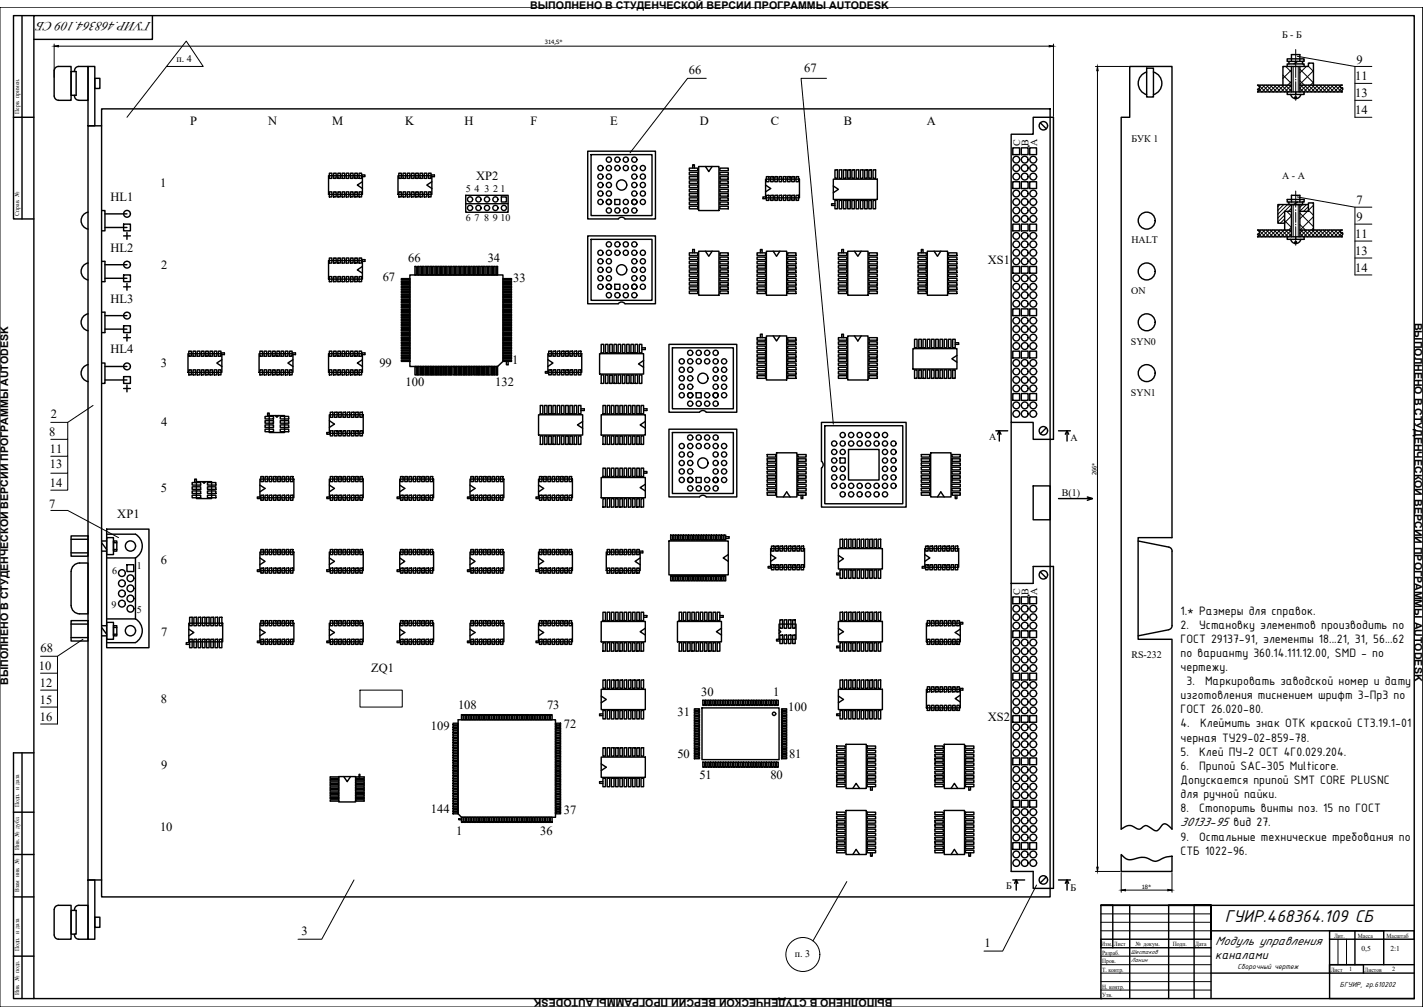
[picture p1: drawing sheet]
<svg xmlns="http://www.w3.org/2000/svg" width="594mm" height="420mm" viewBox="0 0 594 420" stroke-linecap="round" stroke-linejoin="round" font-family="sans-serif">
<defs><g id="words">
<text font-size="7.7" x="511.3" y="384.8">ГУИР.468364.109 СБ</text>
<g font-size="5.5">
<text x="492.8" y="256.4">1.* Размеры для справок.</text>
<text x="492.8" y="262.3">2.</text>
<text x="500.6" y="262.3">Установку элементов производить по</text>
<text x="492.8" y="268.2">ГОСТ 29137-91, элементы 18...21, 31, 56...62</text>
<text x="492.8" y="274.1">по варианту 360.14.111.12.00, SMD - по</text>
<text x="492.8" y="280">чертежу.</text>
<text x="495.3" y="285.9">3.</text>
<text x="503.1" y="285.9">Маркировать заводской номер и дату</text>
<text x="492.8" y="291.8">изготовления тиснением шрифт 3-Пр3 по</text>
<text x="492.8" y="297.6">ГОСТ 26.020-80.</text>
<text x="492.8" y="303.5">4.</text>
<text x="501" y="303.5">Клеймить знак ОТК краской СТ3.19.1-01</text>
<text x="492.8" y="309.4">черная ТУ29-02-859-78.</text>
<text x="492.8" y="315.3">5.</text>
<text x="500.6" y="315.3">Клей ПУ-2 ОСТ 4Г0.029.204.</text>
<text x="492.8" y="321.2">6.</text>
<text x="500.6" y="321.2">Припой SAC-305 Multicore.</text>
<text x="492.8" y="327.1">Допускается припой SMT CORE PLUSNC</text>
<text x="492.8" y="333">для ручной пайки.</text>
<text x="492.8" y="338.9">8.</text>
<text x="500.6" y="338.9">Стопорить винты поз. 15 по ГОСТ</text>
<text x="492.8" y="344.8">30133-95 вид 27.</text>
<text x="492.8" y="350.7">9.</text>
<text x="500.6" y="350.7">Остальные технические требования по</text>
<text x="492.8" y="356.6">СТБ 1022-96.</text>
<text x="507.4" y="394.2">Модуль управления</text>
<text x="507.4" y="400">каналами</text>
</g>
<g font-size="5.2">
<text x="62.9" y="9.4" transform="rotate(-180 62.9 9.4)">ГУИР.468364.109 СБ</text>
<text x="566.3" y="26.5">9</text>
<text x="287.6" y="30.8">66</text>
<text x="335.7" y="30.1">67</text>
<text x="565.8" y="33.6">11</text>
<text x="565.8" y="40.6">13</text>
<text x="565.8" y="47.7">14</text>
<text x="79.3" y="52">P</text>
<text x="112" y="52">N</text>
<text x="138.7" y="52">M</text>
<text x="169.2" y="52">K</text>
<text x="193.9" y="52">H</text>
<text x="221.5" y="52">F</text>
<text x="254.7" y="52">E</text>
<text x="292.2" y="52">D</text>
<text x="321.8" y="52">C</text>
<text x="352.3" y="52">B</text>
<text x="387" y="52">A</text>
<text x="198.8" y="75.3">XP2</text>
<text x="46.1" y="83.8">HL1</text>
<text x="66.8" y="78.2">1</text>
<text x="566.3" y="85.2">7</text>
<text x="566.3" y="92.3">9</text>
<text x="565.8" y="99.4">11</text>
<text x="46.1" y="105.1">HL2</text>
<text x="565.8" y="106.4">13</text>
<text x="67.3" y="112.1">2</text>
<text x="170.4" y="109.3">66</text>
<text x="203.6" y="109.3">34</text>
<text x="412.5" y="110">XS1</text>
<text x="565.8" y="113.5">14</text>
<text x="159.8" y="117.1">67</text>
<text x="214.2" y="117.7">33</text>
<text x="46.1" y="126.3">HL3</text>
<text x="46.1" y="147.5">HL4</text>
<text x="67.2" y="153.1">3</text>
<text x="158.4" y="153.1">99</text>
<text x="213.8" y="151.7">1</text>
<text x="169.3" y="160.9">100</text>
<text x="206.8" y="160.9">132</text>
<text x="21.3" y="174.4">2</text>
<text x="67.4" y="177.9">4</text>
<text x="20.5" y="181.9">8</text>
<text x="20.8" y="189.2">11</text>
<text x="20.8" y="195.1">13</text>
<text x="20.8" y="203.3">14</text>
<text x="67.2" y="205.4">5</text>
<text x="20.5" y="211.8">7</text>
<text x="49" y="216.1">XP1</text>
<text x="67.2" y="235.2">6</text>
<text x="67.2" y="265.6">7</text>
<text x="17" y="271.9">68</text>
<text x="16.3" y="279.5">10</text>
<text x="154.9" y="280.5">ZQ1</text>
<text x="16.6" y="286.8">12</text>
<text x="16.6" y="293.8">15</text>
<text x="67.1" y="293.2">8</text>
<text x="292.7" y="290.3">30</text>
<text x="322.7" y="290.3">1</text>
<text x="191.2" y="296">108</text>
<text x="228.4" y="296">73</text>
<text x="282.8" y="298.8">31</text>
<text x="329.1" y="296.6">100</text>
<text x="16.6" y="300.9">16</text>
<text x="179.9" y="304.4">109</text>
<text x="235.5" y="303.7">72</text>
<text x="412.5" y="300.9">XS2</text>
<text x="282.8" y="316.4">50</text>
<text x="329.4" y="316.4">81</text>
<text x="67.2" y="320.7">9</text>
<text x="292" y="325">51</text>
<text x="321.6" y="325">80</text>
<text x="179.9" y="339.1">144</text>
<text x="235.5" y="339.8">37</text>
<text x="66.8" y="346.9">10</text>
<text x="190.5" y="348.3">1</text>
<text x="225.6" y="348.3">36</text>
<text x="125.9" y="390">3</text>
<text x="411" y="394.9">1</text>
</g>
<g font-size="4.4">
<text x="221.4" y="3.7">ВЫПОЛНЕНО В СТУДЕНЧЕСКОЙ ВЕРСИИ ПРОГРАММЫ AUTODESK</text>
<text x="590.5" y="134.6" transform="rotate(90 590.5 134.6)">ВЫПОЛНЕНО В СТУДЕНЧЕСКОЙ ВЕРСИИ ПРОГРАММЫ AUTODESK</text>
<text x="3.5" y="285.8" transform="rotate(-90 3.5 285.8)">ВЫПОЛНЕНО В СТУДЕНЧЕСКОЙ ВЕРСИИ ПРОГРАММЫ AUTODESK</text>
<text x="372.6" y="416.7" transform="rotate(-180 372.6 416.7)">ВЫПОЛНЕНО В СТУДЕНЧЕСКОЙ ВЕРСИИ ПРОГРАММЫ AUTODESK</text>
</g>
<g font-size="4.2">
<text x="535.3" y="15.9">Б - Б</text>
<text x="73.7" y="25.9">п. 4</text>
<text x="472.3" y="59.1">БУК 1</text>
<text x="425.9" y="60.9" transform="rotate(-90 425.9 60.9)">C</text>
<text x="429.4" y="60.8" transform="rotate(-90 429.4 60.8)">B</text>
<text x="433" y="60.7" transform="rotate(-90 433 60.7)">A</text>
<text x="535.3" y="74.6">А - А</text>
<text x="194.4" y="80.3">5</text>
<text x="198.1" y="80.3">4</text>
<text x="202.3" y="80.3">3</text>
<text x="205.9" y="80.3">2</text>
<text x="209" y="80.3">1</text>
<text x="194.5" y="92.3">6</text>
<text x="198" y="92.3">7</text>
<text x="202.2" y="92.3">8</text>
<text x="205.8" y="92.3">9</text>
<text x="209" y="92.3">10</text>
<text x="472.3" y="101.5">HALT</text>
<text x="472.2" y="122.7">ON</text>
<text x="472.1" y="143.9">SYN0</text>
<text x="472.1" y="165.1">SYN1</text>
<text x="413" y="183.5">А</text>
<text x="446.9" y="184.2">А</text>
<text x="443.3" y="206.9">В(1)</text>
<text x="46.8" y="239.7">6</text>
<text x="57.1" y="237.6">1</text>
<text x="425.9" y="248.2" transform="rotate(-90 425.9 248.2)">C</text>
<text x="429.4" y="248.2" transform="rotate(-90 429.4 248.2)">B</text>
<text x="433" y="248.1" transform="rotate(-90 433 248.1)">A</text>
<text x="46.5" y="253.5">9</text>
<text x="57.1" y="255.7">5</text>
<text x="472.3" y="274.7">RS-232</text>
<text x="420" y="370.9">Б</text>
<text x="446.9" y="371.6">Б</text>
<text x="331.8" y="399.2">п. 3</text>
</g>
<g font-size="3.3">
<text x="516.7" y="404.3">Сборочный чертеж</text>
<text x="559.4" y="411.7">БГУИР, гр.610202</text>
</g>
<g font-size="3.1">
<text x="568.4" y="396.8">0,5</text>
<text x="580.5" y="396.8">2:1</text>
</g>
<g font-size="2.7">
<text x="472.1" y="397.9">Шестаков</text>
<text x="472.1" y="401.4">Ланин</text>
</g>
<g font-size="2.6">
<text x="8" y="47.5" transform="rotate(-90 8 47.5)">Перв. примен.</text>
<text x="8" y="89.9" transform="rotate(-90 8 89.9)">Справ. №</text>
<text x="8" y="336.8" transform="rotate(-90 8 336.8)">Подп. и дата</text>
<text x="8" y="354.5" transform="rotate(-90 8 354.5)">Инв. № дубл.</text>
<text x="8" y="372.2" transform="rotate(-90 8 372.2)">Взам инв. №</text>
<text x="459.7" y="394.8">Изм.</text>
<text x="465.1" y="394.8">Лист</text>
<text x="474" y="394.8">№ докум.</text>
<text x="489.6" y="394.8">Подп.</text>
<text x="499" y="394.8">Дата</text>
<text x="557" y="391.3">Лит.</text>
<text x="566.9" y="391.3">Масса</text>
<text x="578.9" y="391.3">Масштаб</text>
<text x="8" y="396.9" transform="rotate(-90 8 396.9)">Подп. и дата</text>
<text x="460.1" y="398.4">Разраб.</text>
<text x="460.1" y="401.9">Пров.</text>
<text x="460.1" y="405.4">Т. контр.</text>
<text x="555.6" y="405.4">Лист</text>
<text x="563.2" y="405">1</text>
<text x="569.7" y="405.4">Листов</text>
<text x="581.2" y="405">2</text>
<text x="460.1" y="412.5">Н. контр.</text>
<text x="8" y="415.3" transform="rotate(-90 8 415.3)">Инв. № подл.</text>
<text x="460.1" y="416">Утв.</text>
</g>
<g font-size="2.4">
<text x="227.5" y="18.5">314,S*</text>
<text x="457.8" y="198.3" transform="rotate(-90 457.8 198.3)">266*</text>
<text x="476.6" y="371">18*</text>
</g>
</g></defs>
<g fill="none" stroke="#000" stroke-width=".42">
<path d="M0 3h593.9v417.2h-593.9zM22.6 18.4v13.9M24.4 19.3h413.6M439.8 18.4v30.1M69.5 27.7h15.3l-7-10.6-24.8 31.8M294.9 32.7h-7.8l-24.1 31.1M345.1 32.7h-10.7l13.5 144.3M457.3 27.7h13.9M458.2 29.5v332.3M525.5 37l1.3 1.4M525.5 35.5l2.8 2.9M526.5 35.5l-.8 .7"/>
<path d="M527.1 35.5l2.8 2.9M528.1 35.5l-3 2.8M528.7 35.5l2.8 2.9M529.7 35.5l-2.9 2.9M530.3 35.5l2.8 2.9M531.2 35.5l-2.8 2.9M531.8 35.5l2.9 2.9M532.8 35.5l-2.8 2.9M533.4 35.5l2.9 2.9M534.4 35.5l-2.8 2.9M535 35.5l2.8 2.9M535.6 31.3l3.6 3.6"/>
<path d="M535.9 27.7l-.3 .2M536 35.5l-2.8 2.9M536.6 35.5l2.6 2.6M536.8 27.7l2.4 2.4M538.2 35.5l1 .9M539.2 29.2l-3.6 3.5M539.2 34l-4.4 4.4M539.2 35.5l-2.8 2.9M539.2 37.1l-1.3 1.3M539.9 27.7v10.7M540.9 20.7v11.6M540.9 33v.4"/>
<path d="M540.9 34.1v7.8M541.6 23.5l24.1 4.2h7M542 27.7v10.7M542.7 33.7l4.7 4.7M542.7 28.9l5.6 5.6M542.7 36.8l1.5 1.6M543 35.5l2.8 2.9M543.9 35.5l-1.2 1.2M545.4 27.7l-2.7 2.7M545.5 35.5l-2.8 2.9M546.1 35.5l2.9 2.9M546.2 27.6l2.1 2.2"/>
<path d="M546.8 26.3l-.6 .6M547.7 35.5l2.8 2.9M548.3 29.5l-5.6 5.7M548.3 34.3l-4 4.1M548.7 35.5l-2.8 2.9M549.3 35.5l2.9 2.9M550.3 35.5l-2.8 2.9M550.9 35.5l2.8 2.9M551.9 35.5l-2.8 2.9M552.5 35.5l2.8 2.9M553.5 35.5l-2.9 2.9M554.1 35.5l2.8 2.9"/>
<path d="M555.1 35.5l-2.9 2.9M555.7 35.5l2.8 2.9M556.6 35.5l-2.8 2.9M557.2 35.5l2.9 2.9M558.2 35.5l-2.8 2.9M558.8 35.5l.8 .7M559.8 35.5l-2.8 2.9M559.9 36.6l.7 .7M560.2 38.3v.1M560.4 36.6l-1.8 1.8M565.7 27.7v21.2h7M565.7 34.8h7"/>
<path d="M565.7 41.9h7M540.9 79.7v6.7M525.5 97.5l1.3 1.3M525.5 96l2.8 2.8M526.5 96l-.8 .7M527.1 96l2.8 2.8M528.1 96l-3 2.8M528.7 96l2.8 2.8M529.7 96l-2.9 2.8M530.3 96l2.8 2.8M531.2 96l-2.8 2.8M531.8 96l2.9 2.8"/>
<path d="M532.8 96l-2.8 2.8M533.4 96l2.9 2.8M534.3 85.3l-.8 .9M534.4 96l-2.8 2.8M535 96l2.8 2.8M535.9 85.3l-2.4 2.5M536 96l-2.8 2.8M536.3 92.1l2.9 2.7-1.2 1.2M536.3 89.7l-2.8 2.9M536.3 91.3l-1.8 1.8M536.6 96l2.6 2.5M537.2 88.2l2 1.9"/>
<path d="M537.5 85.3l-4 4.1M537.6 96l-2.8 2.8M538.2 96l1 .9M539.1 85.3l-5.6 5.7M539.2 96l-2.8 2.8M539.2 97.6l-1.3 1.2M539.2 90.1l-3.1 3M539.2 86.9l-1.3 1.3M539.9 85.3v13.5M540.9 87.5v.3M540.9 88.6v4.2M540.9 93.5v.4"/>
<path d="M540.9 94.6v7.7M541.6 82.2l24.1 4.2h7M542 85.3v13.5M542.7 93.7l2.3 2.3M542.7 88.9l5.6 5.7M543 96l2.8 2.8M543.9 85.3l-1.2 1.2M543.9 96l-1.2 1.2 1.5 1.6M544.5 96l2.9 2.8M545.5 85.3l-2.8 2.8M545.5 96l-2.8 2.8M546.1 96l2.9 2.8"/>
<path d="M546.2 87.7l2.1 2.1M546.2 86.2l-2 2M547.1 96l-2.8 2.8M547.7 96l2.8 2.8M548 84.7l.3 .3M548.3 85.6l-5.6 5.7M548.3 90.4l-5.5 5.6M548.3 95.2l-.8 .8M548.7 96l-2.8 2.8M549.3 96l2.9 2.8M550.3 96l-2.8 2.8M550.9 96l2.8 2.8"/>
<path d="M551.9 96l-2.8 2.8M552.5 96l2.8 2.8M553.5 96l-2.9 2.8M554.1 96l2.8 2.8M555.1 96l-2.9 2.8M555.7 96l2.8 2.8M556.6 96l-2.8 2.8M557.2 96l2.9 2.8M558.2 96l-2.8 2.8M558.8 96l.8 .7M559.8 96l-2.8 2.8M559.9 97.1l.7 .6"/>
<path d="M560.2 98.7v.1M560.4 97l-1.8 1.8M565.7 86.4v28.3h7M565.7 93.5h7M565.7 107.7h7M565.7 100.6h7M28.3 176.2v7.1h-7.1M38.9 169.2l-10.6 7h-7.1M28.3 183.3v7.1h-7.1M28.3 190.4v7h-7.1M28.3 197.4v7.1h-7.1M21.2 213h7.1l21.2 11.3"/>
<path d="M24 273.8v7.1M34.6 266.7l-10.6 7.1h-7.1M16.9 280.9h7.1v7.1M16.9 295h7.1M16.9 288h7.1M24 288v14.1h-7.1M150.3 288h17.6v7h-17.6zM147.8 367.2l-13.5 24.7h-9.9M353.5 367.8l-14.1 24.8M432.7 369.3l-14.1 27.5h-7.8M457.3 363.6h10.4M468.1 364.1v8.2"/>
<path d="M469.9 371.4h17.7M489.3 364.1v8.2M459.6 384.8h46M459.6 381.3h46M459.6 398.9h46M459.6 388.4h46M558.6 391.9v10.6M562.1 391.9v10.6M459.6 409.6h46M459.6 406h46M459.6 402.5h46M459.6 413.1h46"/>
<circle cx="335.2" cy="398.3" r="7.1"/>
</g>
<g fill="none" stroke="#000" stroke-width=".59">
<path d="M9.2 6.5v84.9M14.1 6.5h-8.5v42.4M14.1 6.5h576.3v410.1h-576.3zM63.6 6.5v9.9h-49.5M23.2 28.2l1.2-.5h5.3v14.2l-5.8-.1-1-.8-.3-.9v-10.6zM29.7 29.8h2.1v10h-2.1zM31.1 29.8l.3-1.2 1-.8 4.3-.1v14.2l-4.3-.1-1-.8-.3-1.2M36.7 27.7h2.9v24.8h-2.9zM39.6 32.7h2.1v4.2h-2.1zM471.6 27.7h17.7v196.6h-14.2v42.4h14.2v79.2l-.7-.7a2.37 2.37 0 0 0-3.2-1.2 4.6 4.6 0 0 1-3 2.6l-2.5-1.5a2.29 2.29 0 0 0-3.7 .6l-1.3 .2a5.1 5.1 0 0 0-3.9-1.4l-2.9 1.4v-297h3.5zM478.7 28.4h2.8v12.1h-2.8zM478.7 30.1a4.9 4.9 0 0 0-3.5 4.7 4.9 4.9 0 0 0 3.5 4.7"/>
<path d="M481.5 30.1a4.9 4.9 0 0 1 3.6 4.7 4.9 4.9 0 0 1-3.6 4.7M535.6 35.5v-7.8h10.6v-1.4h2.1v9.2M537.4 38.4v1h7v-1M537.4 27.7v-1h7v1M538.1 26.7v-1.1h5.7v1.1M538.1 25.6h-.7v-1h7v1h-.6M538.9 39.4a2.14 2.14 0 0 0 2.1 1.7 2.14 2.14 0 0 0 2.1-1.7M539.2 35.5h-14.2l.4 .3a.81 .81 0 0 1 .4 .9 .81 .81 0 0 1-.8 .6l.4 .6-.4 .5h35.4l-.4-.4a.84 .84 0 0 0 .3-1.4h-.7v-.4l.8-.7h-17.7M539.2 25.6v-2.8h3.5v2.8M539.2 27.7v10.7M540.9 38.4v1M541.6 25.6l-1.4 1.1"/>
<path d="M542.7 27.7v10.7M5.6 48.9v42.5h8.5M5.6 48.9h8.5M42.4 45.4h396v328.8h-396zM42.4 52.5h-5.7v314.7h5.7M422.1 56h9.2v-7.1h8.5v134.4h-8.5v-7.1h-9.2zM434.3 51.2l2.5 2.5M540.6 41.1v-.6h.7v.6M137.2 73.3h14.1v7.8h-14.1zM137.5 72.3h1.1v2.1h-1.1zM139.3 72.3h1v2.1h-1zM141.1 72.3h1v2.1h-1z"/>
<path d="M142.8 72.3h1.1v2.1h-1.1zM144.6 72.3h1v2.1h-1zM146.3 72.3h1.1v2.1h-1.1zM148.1 72.3h1.1v2.1h-1.1zM149.9 72.3h1.1v2.1h-1.1zM151 73h1.4v.7h-1.4M151.3 75.8l-2.1 1.4 2.1 1.5M166.2 73.3h14.1v7.8h-14.1zM166.5 72.3h1.1v2.1h-1.1zM168.3 72.3h1v2.1h-1zM170.1 72.3h1v2.1h-1zM171.8 72.3h1.1v2.1h-1.1z"/>
<path d="M173.6 72.3h1v2.1h-1zM175.3 72.3h1.1v2.1h-1.1zM177.1 72.3h1.1v2.1h-1.1zM178.9 72.3h1.1v2.1h-1.1zM180 73h1.4v.7h-1.4M180.3 75.8l-2.1 1.4 2.1 1.5M245.4 63.1h28.2v28.3h-12.7a1.76 1.76 0 0 0-2.8 0h-12.7zM246.8 64.5h25.4v25.5h-25.4zM287.8 79h3.5v1.1h-3.5zM287.8 75.5h3.5v1h-3.5zM287.8 77.2h3.5v1.1h-3.5zM287.8 70.1h3.5v1.1h-3.5z"/>
<path d="M287.8 71.9h3.5v1.1h-3.5zM287.8 73.7h3.5v1.1h-3.5zM289.2 70.1v-1.4h.7v1.4M291.7 69.5h8.4v18.3h-8.4zM294.5 69.5l1.4 2.1 1.4-2.1M300.5 75.5h3.5v1h-3.5zM300.5 77.2h3.5v1.1h-3.5zM300.5 79h3.5v1.1h-3.5zM300.5 71.9h3.5v1.1h-3.5zM300.5 73.7h3.5v1.1h-3.5zM300.5 70.1h3.5v1.1h-3.5zM319.6 74.8h14.2v7.8h-14.2z"/>
<path d="M319.6 77.2l2.1 1.5-2.1 1.4M320 73.7h1v2.1h-1zM321.7 73.7h1.1v2.1h-1.1zM323.5 73.7h1v2.1h-1zM325.2 73.7h1.1v2.1h-1.1zM327 73.7h1.1v2.1h-1.1zM328.8 73.7h1.1v2.1h-1.1zM330.5 73.7h1.1v2.1h-1.1zM332.3 73.7h1.1v2.1h-1.1zM347.9 74.8h18.4v8.4h-18.4zM347.9 77.6l2.1 1.4-2.1 1.4M348.6 70.9h1v3.5h-1z"/>
<path d="M350.4 70.9h1v3.5h-1zM352.1 70.9h1.1v3.5h-1.1zM353.9 70.9h1.1v3.5h-1.1zM355.6 70.9h1.1v3.5h-1.1zM357.4 70.9h1.1v3.5h-1.1zM359.2 70.9h1.1v3.5h-1.1zM361 70.9h1v3.5h-1zM362.7 70.9h1.1v3.5h-1.1zM364.5 70.9h1v3.5h-1zM422.8 61.7h2.9v2.8h-2.9zM422.8 75.8h2.9v2.9h-2.9zM426.4 61.7h2.8v2.8h-2.8z"/>
<path d="M426.4 75.8h2.8v2.9h-2.8zM429.9 61.7h2.8v2.8h-2.8zM429.9 75.8h2.8v2.9h-2.8zM36.8 88.5a3.6 3.6 0 0 0-2.9 3.6 3.6 3.6 0 0 0 2.9 3.5M42.4 87.8h1.4v8.5h-1.4M43.8 89.2h9.2M43.8 94.9h9.2M51.6 93.5h2.8v2.8h-2.8zM51.6 98.4h2.8M53 97v2.9M137.5 80.1h1.1v2.1h-1.1zM139.3 80.1h1v2.1h-1z"/>
<path d="M141.1 80.1h1v2.1h-1zM142.8 80.1h1.1v2.1h-1.1zM144.6 80.1h1v2.1h-1zM146.3 80.1h1.1v2.1h-1.1zM148.1 80.1h1.1v2.1h-1.1zM149.9 80.1h1.1v2.1h-1.1zM166.5 80.1h1.1v2.1h-1.1zM168.3 80.1h1v2.1h-1zM170.1 80.1h1v2.1h-1zM171.8 80.1h1.1v2.1h-1.1zM173.6 80.1h1v2.1h-1zM175.3 80.1h1.1v2.1h-1.1z"/>
<path d="M177.1 80.1h1.1v2.1h-1.1zM178.9 80.1h1.1v2.1h-1.1zM194.4 81.5h17.7v7.1h-17.7zM194.4 85h17.7M209.3 82.2h2.1v2.1h-2.1zM245.4 98.4h28.2v28.3h-12.7a1.76 1.76 0 0 0-2.8 0h-12.7zM246.8 99.9h25.4v25.4h-25.4zM256.7 83.2h2.1v2.1h-2.1zM287.8 82.6h3.5v1h-3.5zM287.8 84.3h3.5v1h-3.5zM287.8 86.1h3.5v1h-3.5zM287.8 80.8h3.5v1h-3.5z"/>
<path d="M300.5 80.8h3.5v1h-3.5zM300.5 84.3h3.5v1h-3.5zM300.5 86.1h3.5v1h-3.5zM300.5 82.6h3.5v1h-3.5zM320 82.2h-1.5v.7h1.5M320 81.5h1v2.1h-1zM321.7 81.5h1.1v2.1h-1.1zM323.5 81.5h1v2.1h-1zM325.2 81.5h1.1v2.1h-1.1zM327 81.5h1.1v2.1h-1.1zM328.8 81.5h1.1v2.1h-1.1zM330.5 81.5h1.1v2.1h-1.1z"/>
<path d="M332.3 81.5h1.1v2.1h-1.1zM348.6 83.6h1v3.5h-1zM348.6 85h-1.4v.7h1.4M350.4 83.6h1v3.5h-1zM352.1 83.6h1.1v3.5h-1.1zM353.9 83.6h1.1v3.5h-1.1zM355.6 83.6h1.1v3.5h-1.1zM357.4 83.6h1.1v3.5h-1.1zM359.2 83.6h1.1v3.5h-1.1zM361 83.6h1v3.5h-1zM362.7 83.6h1.1v3.5h-1.1zM364.5 83.6h1v3.5h-1z"/>
<path d="M422.8 93.5h2.9v2.8h-2.9zM426.4 93.5h2.8v2.8h-2.8zM429.9 93.5h2.8v2.8h-2.8zM537.4 98.8v1.1h7v-1.1M537.4 85.3h7M538.1 84.3h5.7M538.9 99.8a2.14 2.14 0 0 0 2.1 1.8 2.14 2.14 0 0 0 2.1-1.8M539.2 96h-14.2l.4 .3a.78 .78 0 0 1 .4 .9 .78 .78 0 0 1-.8 .5l.4 .7-.4 .4h35.4l-.4-.4a.84 .84 0 0 0 .3-1.4h-.7v-.4l.8-.6h-17.7M539.2 84.3v-2.8h3.5v2.8M539.2 85.3v13.5M539.2 88.2h-2.9v7.8M540.9 98.8v1.1"/>
<path d="M541.6 84.3l-1.4 1M542.7 88.2h3.5v-3.5h2.1v11.3M542.7 85.3v13.5M543.8 84.3h.6v-1.1h-7v1.1h.7v1M543.8 84.3v1M546.2 85.3h-12.7v7.8h2.8M36.8 109.7a3.6 3.6 0 0 0-2.9 3.6 3.6 3.6 0 0 0 2.9 3.5M42.4 109.1h1.4v8.4h-1.4M43.8 110.4h9.2M43.8 116.1h9.2M51.6 114.7h2.8v2.8h-2.8zM51.6 119.7h2.8"/>
<path d="M53 118.2v2.9M137.2 108.7h14.1v7.8h-14.1zM137.5 115.4h1.1v2.1h-1.1zM137.5 107.7h1.1v2.1h-1.1zM139.3 115.4h1v2.1h-1zM139.3 107.7h1v2.1h-1zM141.1 115.4h1v2.1h-1zM141.1 107.7h1v2.1h-1zM142.8 115.4h1.1v2.1h-1.1zM142.8 107.7h1.1v2.1h-1.1zM144.6 107.7h1v2.1h-1zM144.6 115.4h1v2.1h-1z"/>
<path d="M146.3 115.4h1.1v2.1h-1.1zM146.3 107.7h1.1v2.1h-1.1zM148.1 115.4h1.1v2.1h-1.1zM148.1 107.7h1.1v2.1h-1.1zM149.9 115.4h1.1v2.1h-1.1zM149.9 107.7h1.1v2.1h-1.1zM151 108.3h1.4v.8h-1.4M151.3 111.2l-2.1 1.4 2.1 1.4M167.6 119.5h3.5v.5h-3.5zM167.6 118.4h3.5v.6h-3.5zM167.6 117.3h3.5v.6h-3.5zM167.6 116.2h3.5v.6h-3.5z"/>
<path d="M171.1 114.7h38.9v36.1l-2.3 2.1h-36.6zM173.2 111.2h.6v3.5h-.6zM174.3 111.2h.5v3.5h-.5zM175.3 111.2h.6v3.5h-.6zM176.4 111.2h.6v3.5h-.6zM177.5 111.2h.5v3.5h-.5zM178.5 111.2h.6v3.5h-.6zM179.6 111.2h.6v3.5h-.6zM180.6 111.2h.6v3.5h-.6zM181.7 111.2h.6v3.5h-.6zM182.8 111.2h.5v3.5h-.5zM183.8 111.2h.6v3.5h-.6z"/>
<path d="M184.9 111.2h.6v3.5h-.6zM186 111.2h.5v3.5h-.5zM187 111.2h.6v3.5h-.6zM188.1 111.2h.5v3.5h-.5zM189.1 111.2h.6v3.5h-.6zM190.2 111.2h.6v3.5h-.6zM191.3 111.2h.5v3.5h-.5zM192.3 111.2h.6v3.5h-.6zM193.4 111.2h.5v3.5h-.5zM194.4 111.2h.6v3.5h-.6zM195.5 111.2h.5v3.5h-.5zM196.6 111.2h.5v3.5h-.5z"/>
<path d="M197.6 111.2h.6v3.5h-.6zM198.7 111.2h.6v3.5h-.6zM199.7 111.2h.6v3.5h-.6zM200.8 111.2h.6v3.5h-.6zM201.8 111.2h.6v3.5h-.6zM202.9 111.2h.6v3.5h-.6zM204 111.2h.6v3.5h-.6zM205.1 111.2h.5v3.5h-.5zM206.1 111.2h.6v3.5h-.6zM207.2 111.2h.5v3.5h-.5zM210 119.5h3.5v.5h-3.5zM210 118.4h3.5v.6h-3.5z"/>
<path d="M210 117.3h3.5v.6h-3.5zM210 116.2h3.5v.6h-3.5zM256.7 118.6h2.1v2.1h-2.1zM287.8 107.3h3.5v1h-3.5zM287.8 119.7h3.5v1h-3.5zM287.8 117.9h3.5v1.1h-3.5zM287.8 116.1h3.5v1.1h-3.5zM287.8 110.8h3.5v1.1h-3.5zM287.8 112.6h3.5v1.1h-3.5zM287.8 114.3h3.5v1.1h-3.5zM287.8 109.1h3.5v1h-3.5zM287.8 105.5h3.5v1.1h-3.5z"/>
<path d="M289.2 105.5v-1.4h.7v1.4M291.7 104.8h8.4v18.4h-8.4zM294.5 104.8l1.4 2.1 1.4-2.1M300.5 107.3h3.5v1h-3.5zM300.5 109.1h3.5v1h-3.5zM300.5 114.3h3.5v1.1h-3.5zM300.5 112.6h3.5v1.1h-3.5zM300.5 110.8h3.5v1.1h-3.5zM300.5 117.9h3.5v1.1h-3.5zM300.5 116.1h3.5v1.1h-3.5zM300.5 119.7h3.5v1h-3.5zM300.5 105.5h3.5v1.1h-3.5z"/>
<path d="M316.1 117.9h3.5v1.1h-3.5zM316.1 119.7h3.5v1h-3.5zM316.1 114.3h3.5v1.1h-3.5zM316.1 116.1h3.5v1.1h-3.5zM316.1 112.6h3.5v1.1h-3.5zM316.1 110.8h3.5v1.1h-3.5zM316.1 105.5h3.5v1.1h-3.5zM316.1 109.1h3.5v1h-3.5zM316.1 107.3h3.5v1h-3.5zM317.5 105.5v-1.4h.7v1.4M320 104.8h8.4v18.4h-8.4zM322.8 104.8l1.4 2.1 1.4-2.1"/>
<path d="M328.8 117.9h3.5v1.1h-3.5zM328.8 119.7h3.5v1h-3.5zM328.8 114.3h3.5v1.1h-3.5zM328.8 116.1h3.5v1.1h-3.5zM328.8 112.6h3.5v1.1h-3.5zM328.8 110.8h3.5v1.1h-3.5zM328.8 105.5h3.5v1.1h-3.5zM328.8 109.1h3.5v1h-3.5zM328.8 107.3h3.5v1h-3.5zM350 107.3h3.5v1h-3.5zM350 119.7h3.5v1h-3.5zM350 116.1h3.5v1.1h-3.5z"/>
<path d="M350 117.9h3.5v1.1h-3.5zM350 110.8h3.5v1.1h-3.5zM350 114.3h3.5v1.1h-3.5zM350 112.6h3.5v1.1h-3.5zM350 109.1h3.5v1h-3.5zM350 105.5h3.5v1.1h-3.5zM351.4 105.5v-1.4h.7v1.4M353.9 104.8h8.5v18.4h-8.5zM356.7 104.8l1.4 2.1 1.4-2.1M362.7 107.3h3.6v1h-3.6zM362.7 119.7h3.6v1h-3.6zM362.7 116.1h3.6v1.1h-3.6z"/>
<path d="M362.7 117.9h3.6v1.1h-3.6zM362.7 110.8h3.6v1.1h-3.6zM362.7 112.6h3.6v1.1h-3.6zM362.7 114.3h3.6v1.1h-3.6zM362.7 109.1h3.6v1h-3.6zM362.7 105.5h3.6v1.1h-3.6zM383.2 117.9h3.6v1.1h-3.6zM383.2 119.7h3.6v1h-3.6zM383.2 114.3h3.6v1.1h-3.6zM383.2 116.1h3.6v1.1h-3.6zM383.2 112.6h3.6v1.1h-3.6zM383.2 110.8h3.6v1.1h-3.6z"/>
<path d="M383.2 105.5h3.6v1.1h-3.6zM383.2 109.1h3.6v1h-3.6zM383.2 107.3h3.6v1h-3.6zM384.6 105.5v-1.4h.8v1.4M387.1 104.8h8.5v18.4h-8.5zM390 104.8l1.4 2.1 1.4-2.1M395.9 117.9h3.6v1.1h-3.6zM395.9 119.7h3.6v1h-3.6zM395.9 114.3h3.6v1.1h-3.6zM395.9 116.1h3.6v1.1h-3.6zM395.9 112.6h3.6v1.1h-3.6zM395.9 110.8h3.6v1.1h-3.6z"/>
<path d="M395.9 105.5h3.6v1.1h-3.6zM395.9 109.1h3.6v1h-3.6zM395.9 107.3h3.6v1h-3.6zM422.8 111.2h2.9v2.8h-2.9zM426.4 111.2h2.8v2.8h-2.8zM429.9 111.2h2.8v2.8h-2.8zM540.6 101.6v-.7h.7v.7M36.8 130.9a3.6 3.6 0 0 0-2.9 3.6 3.6 3.6 0 0 0 2.9 3.5M42.4 130.3h1.4v8.5h-1.4M43.8 131.7h9.2M43.8 137.3h9.2M51.6 135.9h2.8v2.9h-2.8z"/>
<path d="M53 139.4v2.9M167.6 139.6h3.5v.6h-3.5zM167.6 138.6h3.5v.5h-3.5zM167.6 137.5h3.5v.5h-3.5zM167.6 136.4h3.5v.6h-3.5zM167.6 135.3h3.5v.6h-3.5zM167.6 134.3h3.5v.6h-3.5zM167.6 133.2h3.5v.6h-3.5zM167.6 132.2h3.5v.6h-3.5zM167.6 131.1h3.5v.6h-3.5zM167.6 130h3.5v.6h-3.5zM167.6 129h3.5v.5h-3.5z"/>
<path d="M167.6 127.9h3.5v.6h-3.5zM167.6 126.9h3.5v.5h-3.5zM167.6 125.8h3.5v.6h-3.5zM167.6 124.8h3.5v.5h-3.5zM167.6 123.7h3.5v.5h-3.5zM167.6 122.6h3.5v.6h-3.5zM167.6 121.6h3.5v.5h-3.5zM167.6 120.5h3.5v.6h-3.5zM210 139.6h3.5v.6h-3.5zM210 138.6h3.5v.5h-3.5zM210 137.5h3.5v.5h-3.5zM210 136.4h3.5v.6h-3.5z"/>
<path d="M210 135.3h3.5v.6h-3.5zM210 134.3h3.5v.6h-3.5zM210 133.2h3.5v.6h-3.5zM210 132.2h3.5v.6h-3.5zM210 131.1h3.5v.6h-3.5zM210 130h3.5v.6h-3.5zM210 129h3.5v.5h-3.5zM210 127.9h3.5v.6h-3.5zM210 126.9h3.5v.5h-3.5zM210 125.8h3.5v.6h-3.5zM210 124.8h3.5v.5h-3.5zM210 123.7h3.5v.5h-3.5z"/>
<path d="M210 122.6h3.5v.6h-3.5zM210 121.6h3.5v.5h-3.5zM210 120.5h3.5v.6h-3.5zM287.8 121.4h3.5v1.1h-3.5zM300.5 121.4h3.5v1.1h-3.5zM316.1 121.4h3.5v1.1h-3.5zM328.8 121.4h3.5v1.1h-3.5zM350 121.4h3.5v1.1h-3.5zM362.7 121.4h3.6v1.1h-3.6zM383.2 121.4h3.6v1.1h-3.6zM395.9 121.4h3.6v1.1h-3.6zM422.8 128.9h2.9v2.8h-2.9z"/>
<path d="M426.4 128.9h2.8v2.8h-2.8zM429.9 128.9h2.8v2.8h-2.8zM36.8 152.1a3.6 3.6 0 0 0-2.9 3.6 3.6 3.6 0 0 0 2.9 3.5M42.4 151.5h1.4v8.5h-1.4M43.8 152.9h9.2M43.8 158.5h9.2M51.6 157.1h2.8v2.9h-2.8zM51.6 140.9h2.8M78.5 147.6h14.1v7.8h-14.1zM78.8 154.3h1.1v2.1h-1.1zM78.8 146.5h1.1v2.1h-1.1zM80.6 154.3h1.1v2.1h-1.1z"/>
<path d="M80.6 146.5h1.1v2.1h-1.1zM82.3 154.3h1.1v2.1h-1.1zM82.3 146.5h1.1v2.1h-1.1zM84.1 154.3h1.1v2.1h-1.1zM84.1 146.5h1.1v2.1h-1.1zM85.9 154.3h1.1v2.1h-1.1zM85.9 146.5h1.1v2.1h-1.1zM87.7 154.3h1v2.1h-1zM87.7 146.5h1v2.1h-1zM89.5 154.3h1v2.1h-1zM89.5 146.5h1v2.1h-1zM91.2 154.3h1v2.1h-1z"/>
<path d="M91.2 146.5h1v2.1h-1zM92.2 147.2h1.5v.8h-1.5M92.6 150.1l-2.1 1.4 2.1 1.4M108.2 147.6h14.1v7.8h-14.1zM108.5 154.3h1.1v2.1h-1.1zM108.5 146.5h1.1v2.1h-1.1zM110.3 154.3h1v2.1h-1zM110.3 146.5h1v2.1h-1zM112.1 154.3h1v2.1h-1zM112.1 146.5h1v2.1h-1zM113.8 154.3h1.1v2.1h-1.1zM113.8 146.5h1.1v2.1h-1.1z"/>
<path d="M115.6 146.5h1.1v2.1h-1.1zM115.6 154.3h1.1v2.1h-1.1zM117.3 154.3h1.1v2.1h-1.1zM117.3 146.5h1.1v2.1h-1.1zM119.1 154.3h1.1v2.1h-1.1zM119.1 146.5h1.1v2.1h-1.1zM120.9 154.3h1.1v2.1h-1.1zM120.9 146.5h1.1v2.1h-1.1zM122 147.2h1.4v.8h-1.4M122.3 150.1l-2.1 1.4 2.1 1.4M137.2 147.6h14.1v7.8h-14.1zM137.5 154.3h1.1v2.1h-1.1z"/>
<path d="M137.5 146.5h1.1v2.1h-1.1zM139.3 154.3h1v2.1h-1zM139.3 146.5h1v2.1h-1zM141.1 154.3h1v2.1h-1zM141.1 146.5h1v2.1h-1zM142.8 154.3h1.1v2.1h-1.1zM142.8 146.5h1.1v2.1h-1.1zM144.6 154.3h1v2.1h-1zM144.6 146.5h1v2.1h-1zM146.3 154.3h1.1v2.1h-1.1zM146.3 146.5h1.1v2.1h-1.1zM148.1 154.3h1.1v2.1h-1.1z"/>
<path d="M148.1 146.5h1.1v2.1h-1.1zM149.9 154.3h1.1v2.1h-1.1zM149.9 146.5h1.1v2.1h-1.1zM151 147.2h1.4v.8h-1.4M151.3 150.1l-2.1 1.4 2.1 1.4M167.6 150.2h3.5v.6h-3.5zM167.6 149.1h3.5v.6h-3.5zM167.6 148.1h3.5v.5h-3.5zM167.6 147h3.5v.6h-3.5zM167.6 146h3.5v.5h-3.5zM167.6 144.9h3.5v.6h-3.5zM167.6 143.8h3.5v.6h-3.5z"/>
<path d="M167.6 142.8h3.5v.5h-3.5zM167.6 141.7h3.5v.6h-3.5zM167.6 140.7h3.5v.5h-3.5zM173.2 152.9h.6v3.5h-.6zM174.3 152.9h.5v3.5h-.5zM175.3 152.9h.6v3.5h-.6zM176.4 152.9h.6v3.5h-.6zM177.5 152.9h.5v3.5h-.5zM178.5 152.9h.6v3.5h-.6zM179.6 152.9h.6v3.5h-.6zM180.6 152.9h.6v3.5h-.6zM181.7 152.9h.6v3.5h-.6z"/>
<path d="M182.8 152.9h.5v3.5h-.5zM183.8 152.9h.6v3.5h-.6zM184.9 152.9h.6v3.5h-.6zM186 152.9h.5v3.5h-.5zM187 152.9h.6v3.5h-.6zM188.1 152.9h.5v3.5h-.5zM189.1 152.9h.6v3.5h-.6zM190.2 152.9h.6v3.5h-.6zM191.3 152.9h.5v3.5h-.5zM192.3 152.9h.6v3.5h-.6zM193.4 152.9h.5v3.5h-.5zM194.4 152.9h.6v3.5h-.6z"/>
<path d="M195.5 152.9h.5v3.5h-.5zM196.6 152.9h.5v3.5h-.5zM197.6 152.9h.6v3.5h-.6zM198.7 152.9h.6v3.5h-.6zM199.7 152.9h.6v3.5h-.6zM200.8 152.9h.6v3.5h-.6zM201.8 152.9h.6v3.5h-.6zM202.9 152.9h.6v3.5h-.6zM204 152.9h.6v3.5h-.6zM205.1 152.9h.5v3.5h-.5zM206.1 152.9h.6v3.5h-.6zM207.2 152.9h.5v3.5h-.5z"/>
<path d="M210 150.2h3.5v.6h-3.5zM210 149.1h3.5v.6h-3.5zM210 148.1h3.5v.5h-3.5zM210 147h3.5v.6h-3.5zM210 146h3.5v.5h-3.5zM210 144.9h3.5v.6h-3.5zM210 143.8h3.5v.6h-3.5zM210 142.8h3.5v.5h-3.5zM210 141.7h3.5v.6h-3.5zM210 140.7h3.5v.5h-3.5zM211.4 150.8v1.4h.7v-1.4M228.7 147.6h14.2v7.8h-14.2z"/>
<path d="M228.7 150.1l2.1 1.4-2.1 1.4M229.1 155h-1.4v.7h1.4M229.1 154.3h1.1v2.1h-1.1zM229.1 146.5h1.1v2.1h-1.1zM230.8 154.3h1.1v2.1h-1.1zM230.8 146.5h1.1v2.1h-1.1zM232.6 154.3h1.1v2.1h-1.1zM232.6 146.5h1.1v2.1h-1.1zM234.4 154.3h1.1v2.1h-1.1zM234.4 146.5h1.1v2.1h-1.1zM236.1 146.5h1.1v2.1h-1.1zM236.1 154.3h1.1v2.1h-1.1z"/>
<path d="M237.9 154.3h1.1v2.1h-1.1zM237.9 146.5h1.1v2.1h-1.1zM239.7 154.3h1v2.1h-1zM239.7 146.5h1v2.1h-1zM241.5 154.3h1v2.1h-1zM241.5 146.5h1v2.1h-1zM250.3 147.6h18.4v8.5h-18.4zM251 143.7h1.1v3.5h-1.1zM251 156.4h1.1v3.6h-1.1zM252.8 143.7h1v3.5h-1zM252.8 156.4h1v3.6h-1zM254.6 143.7h1v3.5h-1z"/>
<path d="M254.6 156.4h1v3.6h-1zM256.3 143.7h1.1v3.5h-1.1zM256.3 156.4h1.1v3.6h-1.1zM258.1 143.7h1v3.5h-1zM258.1 156.4h1v3.6h-1zM259.8 143.7h1.1v3.5h-1.1zM259.8 156.4h1.1v3.6h-1.1zM261.6 143.7h1.1v3.5h-1.1zM261.6 156.4h1.1v3.6h-1.1zM263.4 143.7h1.1v3.5h-1.1zM263.4 156.4h1.1v3.6h-1.1zM265.1 143.7h1.1v3.5h-1.1z"/>
<path d="M265.1 156.4h1.1v3.6h-1.1zM266.9 143.7h1.1v3.5h-1.1zM266.9 156.4h1.1v3.6h-1.1zM268 145.1h1.4v.7h-1.4M268.7 150.4l-2.1 1.4 2.1 1.4M279.3 143.7h28.3v28.3h-12.7a1.76 1.76 0 0 0-2.9 0h-12.7zM280.7 145.1h25.5v25.5h-25.5zM316.1 142.6h3.5v1.1h-3.5zM316.1 155h3.5v1.1h-3.5zM316.1 156.8h3.5v1.1h-3.5zM316.1 151.5h3.5v1h-3.5zM316.1 153.2h3.5v1.1h-3.5z"/>
<path d="M316.1 146.2h3.5v1h-3.5zM316.1 149.7h3.5v1.1h-3.5zM316.1 148h3.5v1h-3.5zM316.1 144.4h3.5v1.1h-3.5zM316.1 140.9h3.5v1h-3.5zM317.5 140.9v-1.5h.7v1.5M320 140.2h8.4v18.3h-8.4zM322.8 140.2l1.4 2.1 1.4-2.1M328.8 142.6h3.5v1.1h-3.5zM328.8 155h3.5v1.1h-3.5zM328.8 156.8h3.5v1.1h-3.5zM328.8 151.5h3.5v1h-3.5z"/>
<path d="M328.8 153.2h3.5v1.1h-3.5zM328.8 146.2h3.5v1h-3.5zM328.8 148h3.5v1h-3.5zM328.8 149.7h3.5v1.1h-3.5zM328.8 144.4h3.5v1.1h-3.5zM328.8 140.9h3.5v1h-3.5zM350 146.2h3.5v1h-3.5zM350 144.4h3.5v1.1h-3.5zM350 142.6h3.5v1.1h-3.5zM350 140.9h3.5v1h-3.5zM350 148h3.5v1h-3.5zM350 153.2h3.5v1.1h-3.5z"/>
<path d="M350 151.5h3.5v1h-3.5zM350 149.7h3.5v1.1h-3.5zM350 156.8h3.5v1.1h-3.5zM350 155h3.5v1.1h-3.5zM351.4 140.9v-1.5h.7v1.5M353.9 140.2h8.5v18.3h-8.5zM356.7 140.2l1.4 2.1 1.4-2.1M362.7 146.2h3.6v1h-3.6zM362.7 144.4h3.6v1.1h-3.6zM362.7 142.6h3.6v1.1h-3.6zM362.7 140.9h3.6v1h-3.6zM362.7 153.2h3.6v1.1h-3.6z"/>
<path d="M362.7 151.5h3.6v1h-3.6zM362.7 149.7h3.6v1.1h-3.6zM362.7 148h3.6v1h-3.6zM362.7 155h3.6v1.1h-3.6zM362.7 156.8h3.6v1.1h-3.6zM381.1 145.5h18.4v8.5h-18.4zM381.8 141.6h1.1v3.5h-1.1zM381.8 154.3h1.1v3.6h-1.1zM383.6 141.6h1v3.5h-1zM383.6 154.3h1v3.6h-1zM385.4 141.6h1v3.5h-1zM385.4 154.3h1v3.6h-1z"/>
<path d="M387.1 141.6h1.1v3.5h-1.1zM387.1 154.3h1.1v3.6h-1.1zM388.9 141.6h1.1v3.5h-1.1zM388.9 154.3h1.1v3.6h-1.1zM390.7 141.6h1v3.5h-1zM390.7 154.3h1v3.6h-1zM392.4 141.6h1.1v3.5h-1.1zM392.4 154.3h1.1v3.6h-1.1zM394.2 141.6h1.1v3.5h-1.1zM394.2 154.3h1.1v3.6h-1.1zM395.9 141.6h1.1v3.5h-1.1zM395.9 154.3h1.1v3.6h-1.1z"/>
<path d="M397.7 141.6h1.1v3.5h-1.1zM397.7 154.3h1.1v3.6h-1.1zM398.8 143h1.4v.7h-1.4M399.5 148.3l-2.1 1.4 2.1 1.4M422.8 146.5h2.9v2.9h-2.9zM426.4 146.5h2.8v2.9h-2.8zM429.9 146.5h2.8v2.9h-2.8zM51.6 162.1h2.8M53 160.7v2.8M110.7 173.7h3.5v1.1h-3.5zM110.7 179.1h3.5v1h-3.5zM110.7 177.3h3.5v1.1h-3.5z"/>
<path d="M110.7 175.5h3.5v1.1h-3.5zM111.7 173.7v-1.4h.7v1.4M112.4 173.4h6.4v7.1h-6.4zM114.9 173.4l.7 .7 .7-.7M117 179.1h3.5v1h-3.5zM117 175.5h3.5v1.1h-3.5zM117 177.3h3.5v1.1h-3.5zM117 173.7h3.5v1.1h-3.5zM137.5 173.1h14.1v7.7h-14.1zM137.5 175.5l2.1 1.5-2.1 1.4M137.9 179.7h1v2.2h-1zM137.9 172h1v2.1h-1z"/>
<path d="M139.6 179.7h1.1v2.2h-1.1zM139.6 172h1.1v2.1h-1.1zM141.4 179.7h1.1v2.2h-1.1zM141.4 172h1.1v2.1h-1.1zM143.2 179.7h1v2.2h-1zM143.2 172h1v2.1h-1zM144.9 179.7h1.1v2.2h-1.1zM144.9 172h1.1v2.1h-1.1zM146.7 179.7h1.1v2.2h-1.1zM146.7 172h1.1v2.1h-1.1zM148.5 179.7h1v2.2h-1zM148.5 172h1v2.1h-1z"/>
<path d="M150.2 179.7h1.1v2.2h-1.1zM150.2 172h1.1v2.1h-1.1zM224.8 173.1h18.4v8.4h-18.4zM225.6 169.2h1v3.5h-1zM227.3 169.2h1.1v3.5h-1.1zM229.1 169.2h1.1v3.5h-1.1zM230.8 169.2h1.1v3.5h-1.1zM232.6 169.2h1.1v3.5h-1.1zM234.4 169.2h1.1v3.5h-1.1zM236.1 169.2h1.1v3.5h-1.1zM237.9 169.2h1.1v3.5h-1.1zM239.7 169.2h1v3.5h-1z"/>
<path d="M241.5 169.2h1v3.5h-1zM242.5 170.6h1.4v.7h-1.4M243.2 175.9l-2.1 1.4 2.1 1.4M251 173.1h18.4v8.4h-18.4zM251.7 169.2h1.1v3.5h-1.1zM253.5 169.2h1.1v3.5h-1.1zM255.2 169.2h1.1v3.5h-1.1zM257 169.2h1.1v3.5h-1.1zM258.8 169.2h1v3.5h-1zM260.6 169.2h1v3.5h-1zM262.3 169.2h1.1v3.5h-1.1zM264.1 169.2h1v3.5h-1z"/>
<path d="M265.9 169.2h1v3.5h-1zM267.6 169.2h1.1v3.5h-1.1zM268.7 170.6h1.4v.7h-1.4M269.4 175.9l-2.1 1.4 2.1 1.4M290.6 163.9h2.1v2.1h-2.1zM342.9 176.2h35.4v35.4h-35.4v-16.3a1.76 1.76 0 0 0 0-2.8zM344.3 177.6h32.6v32.6h-32.6zM415.8 179.7h4.9M417.2 179.7v4.3M422.1 176.2v187.4h9.2v7.1h8.5v-134.4h-8.5v7.1h-9.2M422.8 164.2h2.9v2.8h-2.9zM426.4 164.2h2.8v2.8h-2.8z"/>
<path d="M429.9 164.2h2.8v2.8h-2.8zM436.8 178.5l-2.5 2.5M441.9 179.7h5M445.5 179.7v4.3M108.5 199.9h14.2v7.8h-14.2zM108.9 198.8h1v2.2h-1zM110.7 198.8h1v2.2h-1zM112.4 198.8h1.1v2.2h-1.1zM114.2 198.8h1v2.2h-1zM116 198.8h1v2.2h-1zM117.7 198.8h1.1v2.2h-1.1zM119.5 198.8h1v2.2h-1z"/>
<path d="M121.2 198.8h1.1v2.2h-1.1zM137.5 199.9h14.1v7.8h-14.1zM137.9 198.8h1v2.2h-1zM137.9 180.5h-1.5v.7h1.5M139.6 198.8h1.1v2.2h-1.1zM141.4 198.8h1.1v2.2h-1.1zM143.2 198.8h1v2.2h-1zM144.9 198.8h1.1v2.2h-1.1zM146.7 198.8h1.1v2.2h-1.1zM148.5 198.8h1v2.2h-1zM150.2 198.8h1.1v2.2h-1.1zM166.9 199.9h14.1v7.8h-14.1z"/>
<path d="M167.2 198.8h1.1v2.2h-1.1zM169 198.8h1.1v2.2h-1.1zM170.7 198.8h1.1v2.2h-1.1zM172.5 198.8h1.1v2.2h-1.1zM174.3 198.8h1v2.2h-1zM176.1 198.8h1v2.2h-1zM177.8 198.8h1.1v2.2h-1.1zM179.6 198.8h1v2.2h-1zM196.2 199.9h14.2v7.8h-14.2zM196.6 198.8h1v2.2h-1zM198.3 198.8h1.1v2.2h-1.1zM200.1 198.8h1.1v2.2h-1.1z"/>
<path d="M201.8 198.8h1.1v2.2h-1.1zM203.6 198.8h1.1v2.2h-1.1zM205.4 198.8h1.1v2.2h-1.1zM207.2 198.8h1v2.2h-1zM208.9 198.8h1.1v2.2h-1.1zM224.8 199.9h14.2v7.8h-14.2zM225.2 198.8h1.1v2.2h-1.1zM225.6 181.9h1v3.5h-1zM226.9 198.8h1.1v2.2h-1.1zM227.3 181.9h1.1v3.5h-1.1zM228.7 198.8h1.1v2.2h-1.1zM229.1 181.9h1.1v3.5h-1.1z"/>
<path d="M230.5 198.8h1.1v2.2h-1.1zM230.8 181.9h1.1v3.5h-1.1zM232.3 198.8h1v2.2h-1zM232.6 181.9h1.1v3.5h-1.1zM234 198.8h1.1v2.2h-1.1zM234.4 181.9h1.1v3.5h-1.1zM235.8 198.8h1.1v2.2h-1.1zM236.1 181.9h1.1v3.5h-1.1zM237.6 198.8h1v2.2h-1zM237.9 181.9h1.1v3.5h-1.1zM239.7 181.9h1v3.5h-1zM241.5 181.9h1v3.5h-1z"/>
<path d="M251 199.2h18.4v8.5h-18.4zM251.7 181.9h1.1v3.5h-1.1zM251.7 195.3h1.1v3.5h-1.1zM253.5 181.9h1.1v3.5h-1.1zM253.5 195.3h1.1v3.5h-1.1zM255.2 181.9h1.1v3.5h-1.1zM255.2 195.3h1.1v3.5h-1.1zM257 181.9h1.1v3.5h-1.1zM257 195.3h1.1v3.5h-1.1zM258.8 181.9h1v3.5h-1zM258.8 195.3h1v3.5h-1zM260.6 181.9h1v3.5h-1z"/>
<path d="M260.6 195.3h1v3.5h-1zM262.3 181.9h1.1v3.5h-1.1zM262.3 195.3h1.1v3.5h-1.1zM264.1 181.9h1v3.5h-1zM264.1 195.3h1v3.5h-1zM265.9 181.9h1v3.5h-1zM265.9 195.3h1v3.5h-1zM267.6 181.9h1.1v3.5h-1.1zM267.6 195.3h1.1v3.5h-1.1zM268.7 196.7h1.4v.7h-1.4M280.7 180.5h25.5v25.4h-25.5zM290.6 199.2h2.1v2.1h-2.1z"/>
<path d="M320.3 193.2h3.5v1.1h-3.5zM320.3 194.9h3.5v1.1h-3.5zM320.3 196.7h3.5v1.1h-3.5zM320.3 198.5h3.5v1.1h-3.5zM320.3 191.4h3.5v1.1h-3.5zM320.3 189.7h3.5v1h-3.5zM324.2 188.9h8.5v18.4h-8.5zM333 198.5h3.5v1.1h-3.5zM333 193.2h3.5v1.1h-3.5zM333 194.9h3.5v1.1h-3.5zM333 196.7h3.5v1.1h-3.5zM333 189.7h3.5v1h-3.5z"/>
<path d="M333 191.4h3.5v1.1h-3.5zM350.7 191.1h2.1v2.1h-2.1zM354.2 187.5h12.8v12.8h-12.8zM384.6 193.2h3.6v1.1h-3.6zM384.6 194.9h3.6v1.1h-3.6zM384.6 196.7h3.6v1.1h-3.6zM384.6 198.5h3.6v1.1h-3.6zM384.6 191.4h3.6v1.1h-3.6zM384.6 189.7h3.6v1h-3.6zM388.5 188.9h8.5v18.4h-8.5zM397.4 198.5h3.5v1.1h-3.5zM397.4 193.2h3.5v1.1h-3.5z"/>
<path d="M397.4 194.9h3.5v1.1h-3.5zM397.4 196.7h3.5v1.1h-3.5zM397.4 189.7h3.5v1h-3.5zM397.4 191.4h3.5v1.1h-3.5zM416.5 181.2l.7-1.5 .7 1.5M444.8 181.2l.7-1.5 .7 1.5M80.2 206.6h3.6v1.1h-3.6zM80.2 201.3h3.6v1.1h-3.6zM80.2 204.9h3.6v1h-3.6zM80.2 203.1h3.6v1.1h-3.6zM81.3 201.3v-1.4h.7v1.4M82 201h6.3v7h-6.3z"/>
<path d="M84.5 201l.7 .7 .7-.7M86.6 206.6h3.5v1.1h-3.5zM86.6 203.1h3.5v1.1h-3.5zM86.6 204.9h3.5v1h-3.5zM86.6 201.3h3.5v1.1h-3.5zM108.5 202.4l2.2 1.4-2.2 1.4M108.9 206.6h1v2.1h-1zM108.9 207.3h-1.5v.7h1.5M110.7 206.6h1v2.1h-1zM112.4 206.6h1.1v2.1h-1.1zM114.2 206.6h1v2.1h-1zM116 206.6h1v2.1h-1z"/>
<path d="M117.7 206.6h1.1v2.1h-1.1zM119.5 206.6h1v2.1h-1zM121.2 206.6h1.1v2.1h-1.1zM137.5 202.4l2.1 1.4-2.1 1.4M137.9 206.6h1v2.1h-1zM137.9 207.3h-1.5v.7h1.5M139.6 206.6h1.1v2.1h-1.1zM141.4 206.6h1.1v2.1h-1.1zM143.2 206.6h1v2.1h-1zM144.9 206.6h1.1v2.1h-1.1zM146.7 206.6h1.1v2.1h-1.1zM148.5 206.6h1v2.1h-1z"/>
<path d="M150.2 206.6h1.1v2.1h-1.1zM166.9 202.4l2.1 1.4-2.1 1.4M167.2 206.6h1.1v2.1h-1.1zM167.2 207.3h-1.4v.7h1.4M169 206.6h1.1v2.1h-1.1zM170.7 206.6h1.1v2.1h-1.1zM172.5 206.6h1.1v2.1h-1.1zM174.3 206.6h1v2.1h-1zM176.1 206.6h1v2.1h-1zM177.8 206.6h1.1v2.1h-1.1zM179.6 206.6h1v2.1h-1zM196.2 202.4l2.1 1.4-2.1 1.4"/>
<path d="M196.6 206.6h1v2.1h-1zM196.6 207.3h-1.4v.7h1.4M198.3 206.6h1.1v2.1h-1.1zM200.1 206.6h1.1v2.1h-1.1zM201.8 206.6h1.1v2.1h-1.1zM203.6 206.6h1.1v2.1h-1.1zM205.4 206.6h1.1v2.1h-1.1zM207.2 206.6h1v2.1h-1zM208.9 206.6h1.1v2.1h-1.1zM224.8 202.4l2.1 1.4-2.1 1.4M225.2 206.6h1.1v2.1h-1.1zM225.2 207.3h-1.4v.7h1.4"/>
<path d="M226.9 206.6h1.1v2.1h-1.1zM228.7 206.6h1.1v2.1h-1.1zM230.5 206.6h1.1v2.1h-1.1zM232.3 206.6h1v2.1h-1zM234 206.6h1.1v2.1h-1.1zM235.8 206.6h1.1v2.1h-1.1zM237.6 206.6h1v2.1h-1zM251.7 208h1.1v3.6h-1.1zM253.5 208h1.1v3.6h-1.1zM255.2 208h1.1v3.6h-1.1zM257 208h1.1v3.6h-1.1zM258.8 208h1v3.6h-1z"/>
<path d="M260.6 208h1v3.6h-1zM262.3 208h1.1v3.6h-1.1zM264.1 208h1v3.6h-1zM265.9 208h1v3.6h-1zM267.6 208h1.1v3.6h-1.1zM269.4 202.1l-2.1 1.4 2.1 1.4M292 207.3h-12.7v-28.2h28.3v28.2h-12.7M292 207.3a1.76 1.76 0 0 1 2.8 0M320.3 200.3h3.5v1h-3.5zM320.3 202.1h3.5v1h-3.5zM320.3 203.8h3.5v1.1h-3.5zM320.3 205.6h3.5v1h-3.5z"/>
<path d="M327 207.3l1.4-2.1 1.5 2.1M333 200.3h3.5v1h-3.5zM333 202.1h3.5v1h-3.5zM333 203.8h3.5v1.1h-3.5zM333 205.6h3.5v1h-3.5zM334.4 206.6v1.4h.8v-1.4M384.6 200.3h3.6v1h-3.6zM384.6 202.1h3.6v1h-3.6zM384.6 203.8h3.6v1.1h-3.6zM384.6 205.6h3.6v1h-3.6zM391.4 207.3l1.4-2.1 1.4 2.1M397.4 200.3h3.5v1h-3.5z"/>
<path d="M397.4 202.1h3.5v1h-3.5zM397.4 203.8h3.5v1.1h-3.5zM397.4 205.6h3.5v1h-3.5zM398.8 206.6v1.4h.7v-1.4M431.3 202.7h7.1v14.2h-7.1zM453.9 207.3l2.2 .7h-14.2M456.1 208l-2.2 .7M29.7 223.6h7v8.5h-7zM29.7 230.7h7M29.7 225h7M29.7 238.5v14.1M33.2 234.9h3.5v21.2h-3.5"/>
<path d="M33.3 234.9a3.5 3.5 0 0 0-3.6 3.5M42.4 230h2.1M42.4 225.7h2.1M42.4 226.4l2.1 2.9M44.5 220.8h17.7v49.5h-17.7zM44.5 224.3h2.9v7.1h-2.9zM44.5 222.9h12.1M44.5 232.8h12.1M47.4 225.7h1.4v4.3h-1.4zM47.4 226.4h1.4M47.4 229.3h1.4M53 235.6h2.8v2.9h-2.8z"/>
<path d="M56.6 232.8v25.4M56.6 222.9a5.7 5.7 0 0 1 0 9.9M108.5 230.3h14.2v7.8h-14.2zM108.5 232.8l2.2 1.4-2.2 1.4M108.9 237h1v2.1h-1zM108.9 237.7h-1.5v.8h1.5M108.9 229.3h1v2.1h-1zM110.7 237h1v2.1h-1zM110.7 229.3h1v2.1h-1zM112.4 237h1.1v2.1h-1.1zM112.4 229.3h1.1v2.1h-1.1zM114.2 229.3h1v2.1h-1z"/>
<path d="M114.2 237h1v2.1h-1zM116 237h1v2.1h-1zM116 229.3h1v2.1h-1zM117.7 237h1.1v2.1h-1.1zM117.7 229.3h1.1v2.1h-1.1zM119.5 237h1v2.1h-1zM119.5 229.3h1v2.1h-1zM121.2 237h1.1v2.1h-1.1zM121.2 229.3h1.1v2.1h-1.1zM137.5 230.3h14.1v7.8h-14.1zM137.5 232.8l2.1 1.4-2.1 1.4M137.9 237h1v2.1h-1z"/>
<path d="M137.9 237.7h-1.5v.8h1.5M137.9 229.3h1v2.1h-1zM139.6 237h1.1v2.1h-1.1zM139.6 229.3h1.1v2.1h-1.1zM141.4 229.3h1.1v2.1h-1.1zM141.4 237h1.1v2.1h-1.1zM143.2 237h1v2.1h-1zM143.2 229.3h1v2.1h-1zM144.9 237h1.1v2.1h-1.1zM144.9 229.3h1.1v2.1h-1.1zM146.7 237h1.1v2.1h-1.1zM146.7 229.3h1.1v2.1h-1.1z"/>
<path d="M148.5 237h1v2.1h-1zM148.5 229.3h1v2.1h-1zM150.2 237h1.1v2.1h-1.1zM150.2 229.3h1.1v2.1h-1.1zM166.9 230.3h14.1v7.8h-14.1zM166.9 232.8l2.1 1.4-2.1 1.4M167.2 237h1.1v2.1h-1.1zM167.2 237.7h-1.4v.8h1.4M167.2 229.3h1.1v2.1h-1.1zM169 237h1.1v2.1h-1.1zM169 229.3h1.1v2.1h-1.1zM170.7 237h1.1v2.1h-1.1z"/>
<path d="M170.7 229.3h1.1v2.1h-1.1zM172.5 229.3h1.1v2.1h-1.1zM172.5 237h1.1v2.1h-1.1zM174.3 237h1v2.1h-1zM174.3 229.3h1v2.1h-1zM176.1 237h1v2.1h-1zM176.1 229.3h1v2.1h-1zM177.8 237h1.1v2.1h-1.1zM177.8 229.3h1.1v2.1h-1.1zM179.6 237h1v2.1h-1zM179.6 229.3h1v2.1h-1zM196.2 230.3h14.2v7.8h-14.2z"/>
<path d="M196.2 232.8l2.1 1.4-2.1 1.4M196.6 237h1v2.1h-1zM196.6 237.7h-1.4v.8h1.4M196.6 229.3h1v2.1h-1zM198.3 237h1.1v2.1h-1.1zM198.3 229.3h1.1v2.1h-1.1zM200.1 237h1.1v2.1h-1.1zM200.1 229.3h1.1v2.1h-1.1zM201.8 229.3h1.1v2.1h-1.1zM201.8 237h1.1v2.1h-1.1zM203.6 237h1.1v2.1h-1.1zM203.6 229.3h1.1v2.1h-1.1z"/>
<path d="M205.4 237h1.1v2.1h-1.1zM205.4 229.3h1.1v2.1h-1.1zM207.2 237h1v2.1h-1zM207.2 229.3h1v2.1h-1zM208.9 237h1.1v2.1h-1.1zM208.9 229.3h1.1v2.1h-1.1zM224.8 230.3h14.2v7.8h-14.2zM224.8 232.8l2.1 1.4-2.1 1.4M225.2 229.3h1.1v2.1h-1.1zM225.2 237h1.1v2.1h-1.1zM225.2 237.7h-1.4v.8h1.4M226.9 229.3h1.1v2.1h-1.1z"/>
<path d="M226.9 237h1.1v2.1h-1.1zM228.7 237h1.1v2.1h-1.1zM228.7 229.3h1.1v2.1h-1.1zM230.5 229.3h1.1v2.1h-1.1zM230.5 237h1.1v2.1h-1.1zM232.3 229.3h1v2.1h-1zM232.3 237h1v2.1h-1zM234 229.3h1.1v2.1h-1.1zM234 237h1.1v2.1h-1.1zM235.8 229.3h1.1v2.1h-1.1zM235.8 237h1.1v2.1h-1.1zM237.6 229.3h1v2.1h-1z"/>
<path d="M237.6 237h1v2.1h-1zM253.1 230.3h14.2v7.8h-14.2zM253.5 237h1.1v2.1h-1.1zM253.5 229.3h1.1v2.1h-1.1zM255.2 237h1.1v2.1h-1.1zM255.2 229.3h1.1v2.1h-1.1zM257 237h1.1v2.1h-1.1zM257 229.3h1.1v2.1h-1.1zM258.8 237h1v2.1h-1zM258.8 229.3h1v2.1h-1zM260.6 237h1v2.1h-1zM260.6 229.3h1v2.1h-1z"/>
<path d="M262.3 237h1.1v2.1h-1.1zM262.3 229.3h1.1v2.1h-1.1zM264.1 237h1v2.1h-1zM264.1 229.3h1v2.1h-1zM265.9 237h1v2.1h-1zM265.9 229.3h1v2.1h-1zM266.9 230h1.5v.7h-1.5M267.3 232.8l-2.2 1.4 2.2 1.4M279.3 225.7h24.7v14.2h-24.7zM280 223.3h.7v2.1h-.7zM281.1 223.3h.7v2.1h-.7zM282.1 223.3h.7v2.1h-.7z"/>
<path d="M283.2 223.3h.7v2.1h-.7zM284.2 223.3h.7v2.1h-.7zM285.3 223.3h.7v2.1h-.7zM286.3 223.3h.8v2.1h-.8zM287.4 223.3h.7v2.1h-.7zM288.5 223.3h.7v2.1h-.7zM289.6 223.3h.6v2.1h-.6zM290.6 223.3h.7v2.1h-.7zM291.7 223.3h.7v2.1h-.7zM292.7 223.3h.7v2.1h-.7zM293.8 223.3h.7v2.1h-.7zM294.9 223.3h.7v2.1h-.7z"/>
<path d="M295.9 223.3h.7v2.1h-.7zM297 223.3h.7v2.1h-.7zM298 223.3h.7v2.1h-.7zM299.1 223.3h.7v2.1h-.7zM300.1 223.3h.8v2.1h-.8zM301.2 223.3h.7v2.1h-.7zM302.3 223.3h.7v2.1h-.7zM303 223.9h1.4v.8h-1.4M304 231.4l-2.1 1.4 2.1 1.4M321.7 228.9h14.2v7.8h-14.2zM321.7 231.4l2.1 1.4-2.1 1.4M322.1 235.6h1v2.1h-1z"/>
<path d="M322.1 236.3h-1.4v.7h1.4M322.1 227.8h1v2.2h-1zM323.8 235.6h1.1v2.1h-1.1zM323.8 227.8h1.1v2.2h-1.1zM325.6 235.6h1.1v2.1h-1.1zM325.6 227.8h1.1v2.2h-1.1zM327.4 235.6h1v2.1h-1zM327.4 227.8h1v2.2h-1zM329.1 235.6h1.1v2.1h-1.1zM329.1 227.8h1.1v2.2h-1.1zM330.9 235.6h1.1v2.1h-1.1zM330.9 227.8h1.1v2.2h-1.1z"/>
<path d="M332.7 235.6h1.1v2.1h-1.1zM332.7 227.8h1.1v2.2h-1.1zM334.4 235.6h1.1v2.1h-1.1zM334.4 227.8h1.1v2.2h-1.1zM350 228.9h18.4v8.5h-18.4zM350 231.7l2.1 1.4-2.1 1.5M350.7 225h1.1v3.6h-1.1zM350.7 239.1h-1.4v.8h1.4M350.7 237.7h1.1v3.6h-1.1zM352.5 225h1v3.6h-1zM352.5 237.7h1v3.6h-1zM354.2 225h1.1v3.6h-1.1z"/>
<path d="M354.2 237.7h1.1v3.6h-1.1zM356 225h1.1v3.6h-1.1zM356 237.7h1.1v3.6h-1.1zM357.8 225h1.1v3.6h-1.1zM357.8 237.7h1.1v3.6h-1.1zM359.5 225h1.1v3.6h-1.1zM359.5 237.7h1.1v3.6h-1.1zM361.3 225h1.1v3.6h-1.1zM361.3 237.7h1.1v3.6h-1.1zM363.1 225h1.1v3.6h-1.1zM363.1 237.7h1.1v3.6h-1.1zM364.9 225h1v3.6h-1z"/>
<path d="M364.9 237.7h1v3.6h-1zM366.6 225h1.1v3.6h-1.1zM366.6 237.7h1.1v3.6h-1.1zM386.1 228.9h14.1v7.8h-14.1zM386.1 231.4l2.1 1.4-2.1 1.4M386.4 227.8h1.1v2.2h-1.1zM386.4 236.3h-1.4v.7h1.4M386.4 235.6h1.1v2.1h-1.1zM388.2 227.8h1.1v2.2h-1.1zM388.2 235.6h1.1v2.1h-1.1zM390 227.8h1v2.2h-1zM390 235.6h1v2.1h-1z"/>
<path d="M391.7 227.8h1.1v2.2h-1.1zM391.7 235.6h1.1v2.1h-1.1zM393.5 227.8h1v2.2h-1zM393.5 235.6h1v2.1h-1zM395.3 227.8h1v2.2h-1zM395.3 235.6h1v2.1h-1zM397 227.8h1.1v2.2h-1.1zM397 235.6h1.1v2.1h-1.1zM398.8 227.8h1v2.2h-1zM398.8 235.6h1v2.1h-1zM434.3 238.6l2.5 2.5M475.1 225.7l12.8 2.6 1.2 .8 .2 .9"/>
<path d="M489.3 230v31l-.2 .9-1.2 .8M29.7 259h7v8.5h-7zM29.7 252.6a3.5 3.5 0 0 0 3.6 3.5M44.5 259.7h2.9v7h-2.9zM44.5 258.2h12.1M56.6 258.2a5.7 5.7 0 0 1 0 9.9h-12.1M79.2 257.6h1v3.5h-1zM80.9 257.6h1.1v3.5h-1.1zM82.7 257.6h1.1v3.5h-1.1zM84.5 257.6h1.1v3.5h-1.1zM86.2 257.6h1.1v3.5h-1.1zM88 257.6h1.1v3.5h-1.1z"/>
<path d="M89.8 257.6h1v3.5h-1zM91.6 257.6h1v3.5h-1zM108.9 259h1v2.1h-1zM110.7 259h1v2.1h-1zM112.4 259h1.1v2.1h-1.1zM114.2 259h1v2.1h-1zM116 259h1v2.1h-1zM117.7 259h1.1v2.1h-1.1zM119.5 259h1v2.1h-1zM121.2 259h1.1v2.1h-1.1zM137.9 259h1v2.1h-1zM139.6 259h1.1v2.1h-1.1z"/>
<path d="M141.4 259h1.1v2.1h-1.1zM143.2 259h1v2.1h-1zM144.9 259h1.1v2.1h-1.1zM146.7 259h1.1v2.1h-1.1zM148.5 259h1v2.1h-1zM150.2 259h1.1v2.1h-1.1zM167.2 259h1.1v2.1h-1.1zM169 259h1.1v2.1h-1.1zM170.7 259h1.1v2.1h-1.1zM172.5 259h1.1v2.1h-1.1zM174.3 259h1v2.1h-1zM176.1 259h1v2.1h-1z"/>
<path d="M177.8 259h1.1v2.1h-1.1zM179.6 259h1v2.1h-1zM196.6 259h1v2.1h-1zM198.3 259h1.1v2.1h-1.1zM200.1 259h1.1v2.1h-1.1zM201.8 259h1.1v2.1h-1.1zM203.6 259h1.1v2.1h-1.1zM205.4 259h1.1v2.1h-1.1zM207.2 259h1v2.1h-1zM208.9 259h1.1v2.1h-1.1zM225.2 259h1.1v2.1h-1.1zM226.9 259h1.1v2.1h-1.1z"/>
<path d="M228.7 259h1.1v2.1h-1.1zM230.5 259h1.1v2.1h-1.1zM232.3 259h1v2.1h-1zM234 259h1.1v2.1h-1.1zM235.8 259h1.1v2.1h-1.1zM237.6 259h1v2.1h-1zM251 259.3h18.4v8.5h-18.4zM251.7 255.4h1.1v3.6h-1.1zM253.5 255.4h1.1v3.6h-1.1zM255.2 255.4h1.1v3.6h-1.1zM257 255.4h1.1v3.6h-1.1zM258.8 255.4h1v3.6h-1z"/>
<path d="M260.6 255.4h1v3.6h-1zM262.3 255.4h1.1v3.6h-1.1zM264.1 255.4h1v3.6h-1zM265.9 255.4h1v3.6h-1zM267.6 255.4h1.1v3.6h-1.1zM268.7 256.8h1.4v.8h-1.4M280 240.2h.7v2.2h-.7zM281.1 240.2h.7v2.2h-.7zM282.1 240.2h.7v2.2h-.7zM282.8 259.3h18.4v8.5h-18.4zM283.2 240.2h.7v2.2h-.7zM283.5 255.4h1.1v3.6h-1.1z"/>
<path d="M284.2 240.2h.7v2.2h-.7zM285.3 255.4h1v3.6h-1zM285.3 240.2h.7v2.2h-.7zM286.3 240.2h.8v2.2h-.8zM287.1 255.4h1v3.6h-1zM287.4 240.2h.7v2.2h-.7zM288.5 240.2h.7v2.2h-.7zM288.8 255.4h1.1v3.6h-1.1zM289.6 240.2h.6v2.2h-.6zM290.6 255.4h1.1v3.6h-1.1zM290.6 240.2h.7v2.2h-.7zM291.7 240.2h.7v2.2h-.7z"/>
<path d="M292.4 255.4h1v3.6h-1zM292.7 240.2h.7v2.2h-.7zM293.8 240.2h.7v2.2h-.7zM294.1 255.4h1.1v3.6h-1.1zM294.9 240.2h.7v2.2h-.7zM295.9 255.4h1.1v3.6h-1.1zM295.9 240.2h.7v2.2h-.7zM297 240.2h.7v2.2h-.7zM297.7 255.4h1v3.6h-1zM298 240.2h.7v2.2h-.7zM299.1 240.2h.7v2.2h-.7zM299.4 255.4h1.1v3.6h-1.1z"/>
<path d="M300.1 240.2h.8v2.2h-.8zM300.5 256.8h1.4v.8h-1.4M301.2 240.2h.7v2.2h-.7zM302.3 240.2h.7v2.2h-.7zM325.6 258.6h1.1v3.5h-1.1zM327.4 258.6h1v3.5h-1zM329.1 258.6h1.1v3.5h-1.1zM330.9 258.6h1.1v3.5h-1.1zM350 259.3h18.4v8.5h-18.4zM350.7 255.4h1.1v3.6h-1.1zM352.5 255.4h1v3.6h-1zM354.2 255.4h1.1v3.6h-1.1z"/>
<path d="M356 255.4h1.1v3.6h-1.1zM357.8 255.4h1.1v3.6h-1.1zM359.5 255.4h1.1v3.6h-1.1zM361.3 255.4h1.1v3.6h-1.1zM363.1 255.4h1.1v3.6h-1.1zM364.9 255.4h1v3.6h-1zM366.6 255.4h1.1v3.6h-1.1zM387.1 259h1.1v2.1h-1.1zM388.9 259h1.1v2.1h-1.1zM390.7 259h1v2.1h-1zM392.4 259h1.1v2.1h-1.1zM394.2 259h1.1v2.1h-1.1z"/>
<path d="M395.9 259h1.1v2.1h-1.1zM397.7 259h1.1v2.1h-1.1zM399.5 259h1.1v2.1h-1.1zM400.6 259.7h1.4v.7h-1.4M422.8 249h2.9v2.9h-2.9zM426.4 249h2.8v2.9h-2.8zM429.9 249h2.8v2.9h-2.8zM29.7 266h7M29.7 260.4h7M42.4 265.3h2.1M42.4 261.1h2.1M42.4 261.8l2.1 2.8"/>
<path d="M47.4 261.1h1.4v4.2h-1.4zM47.4 264.6h1.4M47.4 261.8h1.4M78.8 260h14.2v7.8h-14.2zM78.8 262.5l2.1 1.4-2.1 1.4M79.2 268.1h-1.4v.8h1.4M79.2 266.7h1v3.6h-1zM80.9 266.7h1.1v3.6h-1.1zM82.7 266.7h1.1v3.6h-1.1zM84.5 266.7h1.1v3.6h-1.1zM86.2 266.7h1.1v3.6h-1.1zM88 266.7h1.1v3.6h-1.1z"/>
<path d="M89.8 266.7h1v3.6h-1zM91.6 266.7h1v3.6h-1zM108.5 260h14.2v7.8h-14.2zM108.5 262.5l2.2 1.4-2.2 1.4M108.9 266.7h1v2.2h-1zM108.9 267.5h-1.5v.6h1.5M110.7 266.7h1v2.2h-1zM112.4 266.7h1.1v2.2h-1.1zM114.2 266.7h1v2.2h-1zM116 266.7h1v2.2h-1zM117.7 266.7h1.1v2.2h-1.1zM119.5 266.7h1v2.2h-1z"/>
<path d="M121.2 266.7h1.1v2.2h-1.1zM137.5 260h14.1v7.8h-14.1zM137.5 262.5l2.1 1.4-2.1 1.4M137.9 266.7h1v2.2h-1zM137.9 267.5h-1.5v.6h1.5M139.6 266.7h1.1v2.2h-1.1zM141.4 266.7h1.1v2.2h-1.1zM143.2 266.7h1v2.2h-1zM144.9 266.7h1.1v2.2h-1.1zM146.7 266.7h1.1v2.2h-1.1zM148.5 266.7h1v2.2h-1zM150.2 266.7h1.1v2.2h-1.1z"/>
<path d="M166.9 260h14.1v7.8h-14.1zM166.9 262.5l2.1 1.4-2.1 1.4M167.2 266.7h1.1v2.2h-1.1zM167.2 267.5h-1.4v.6h1.4M169 266.7h1.1v2.2h-1.1zM170.7 266.7h1.1v2.2h-1.1zM172.5 266.7h1.1v2.2h-1.1zM174.3 266.7h1v2.2h-1zM176.1 266.7h1v2.2h-1zM177.8 266.7h1.1v2.2h-1.1zM179.6 266.7h1v2.2h-1zM196.2 260h14.2v7.8h-14.2z"/>
<path d="M196.2 262.5l2.1 1.4-2.1 1.4M196.6 266.7h1v2.2h-1zM196.6 267.5h-1.4v.6h1.4M198.3 266.7h1.1v2.2h-1.1zM200.1 266.7h1.1v2.2h-1.1zM201.8 266.7h1.1v2.2h-1.1zM203.6 266.7h1.1v2.2h-1.1zM205.4 266.7h1.1v2.2h-1.1zM207.2 266.7h1v2.2h-1zM208.9 266.7h1.1v2.2h-1.1zM224.8 260h14.2v7.8h-14.2zM224.8 262.5l2.1 1.4-2.1 1.4"/>
<path d="M225.2 266.7h1.1v2.2h-1.1zM225.2 267.5h-1.4v.6h1.4M226.9 266.7h1.1v2.2h-1.1zM228.7 266.7h1.1v2.2h-1.1zM230.5 266.7h1.1v2.2h-1.1zM232.3 266.7h1v2.2h-1zM234 266.7h1.1v2.2h-1.1zM235.8 266.7h1.1v2.2h-1.1zM237.6 266.7h1v2.2h-1zM251.7 268.1h1.1v3.6h-1.1zM253.5 268.1h1.1v3.6h-1.1zM255.2 268.1h1.1v3.6h-1.1z"/>
<path d="M257 268.1h1.1v3.6h-1.1zM258.8 268.1h1v3.6h-1zM260.6 268.1h1v3.6h-1zM262.3 268.1h1.1v3.6h-1.1zM264.1 268.1h1v3.6h-1zM265.9 268.1h1v3.6h-1zM267.6 268.1h1.1v3.6h-1.1zM269.4 262.1l-2.1 1.5 2.1 1.4M283.5 268.1h1.1v3.6h-1.1zM285.3 268.1h1v3.6h-1zM287.1 268.1h1v3.6h-1zM288.8 268.1h1.1v3.6h-1.1z"/>
<path d="M290.6 268.1h1.1v3.6h-1.1zM292.4 268.1h1v3.6h-1zM294.1 268.1h1.1v3.6h-1.1zM295.9 268.1h1.1v3.6h-1.1zM297.7 268.1h1v3.6h-1zM299.4 268.1h1.1v3.6h-1.1zM301.2 262.1l-2.1 1.5 2.1 1.4M325.2 260.4h7.1v6.3h-7.1zM325.2 262.8l.8 .8-.8 .6M325.6 265h1.1v3.5h-1.1zM325.6 266.7h-1.4v.8h1.4M327.4 265h1v3.5h-1z"/>
<path d="M329.1 265h1.1v3.5h-1.1zM330.9 265h1.1v3.5h-1.1zM350 262.1l2.1 1.5-2.1 1.4M350.7 268.1h1.1v3.6h-1.1zM350.7 269.6h-1.4v.7h1.4M352.5 268.1h1v3.6h-1zM354.2 268.1h1.1v3.6h-1.1zM356 268.1h1.1v3.6h-1.1zM357.8 268.1h1.1v3.6h-1.1zM359.5 268.1h1.1v3.6h-1.1zM361.3 268.1h1.1v3.6h-1.1zM363.1 268.1h1.1v3.6h-1.1z"/>
<path d="M364.9 268.1h1v3.6h-1zM366.6 268.1h1.1v3.6h-1.1zM386.8 260h14.1v7.8h-14.1zM387.1 266.7h1.1v2.2h-1.1zM388.9 266.7h1.1v2.2h-1.1zM390.7 266.7h1v2.2h-1zM392.4 266.7h1.1v2.2h-1.1zM394.2 266.7h1.1v2.2h-1.1zM395.9 266.7h1.1v2.2h-1.1zM397.7 266.7h1.1v2.2h-1.1zM399.5 266.7h1.1v2.2h-1.1zM400.9 262.5l-2.1 1.4 2.1 1.4"/>
<path d="M422.8 263.2h2.9v2.8h-2.9zM426.4 263.2h2.8v2.8h-2.8zM429.9 263.2h2.8v2.8h-2.8zM487.9 262.8l-12.8 2.5M192.7 298.2h.7v2.1h-.7zM193.7 298.2h.7v2.1h-.7zM194.8 298.2h.7v2.1h-.7zM195.8 298.2h.8v2.1h-.8zM196.9 298.2h.7v2.1h-.7zM198 298.2h.7v2.1h-.7zM199.1 298.2h.6v2.1h-.6zM200.1 298.2h.7v2.1h-.7z"/>
<path d="M201.2 298.2h.6v2.1h-.6zM202.2 298.2h.7v2.1h-.7zM203.3 298.2h.7v2.1h-.7zM204.3 298.2h.8v2.1h-.8zM205.4 298.2h.7v2.1h-.7zM206.5 298.2h.7v2.1h-.7zM207.5 298.2h.7v2.1h-.7zM208.6 298.2h.7v2.1h-.7zM209.6 298.2h.8v2.1h-.8zM210.7 298.2h.7v2.1h-.7zM211.8 298.2h.7v2.1h-.7zM212.8 298.2h.7v2.1h-.7z"/>
<path d="M213.9 298.2h.7v2.1h-.7zM214.9 298.2h.7v2.1h-.7zM216 298.2h.7v2.1h-.7zM217 298.2h.8v2.1h-.8zM218.1 298.2h.7v2.1h-.7zM219.2 298.2h.7v2.1h-.7zM220.3 298.2h.6v2.1h-.6zM221.3 298.2h.7v2.1h-.7zM222.4 298.2h.7v2.1h-.7zM223.4 298.2h.8v2.1h-.8zM224.5 298.2h.7v2.1h-.7zM225.6 298.2h.7v2.1h-.7z"/>
<path d="M226.6 298.2h.7v2.1h-.7zM227.7 298.2h.7v2.1h-.7zM228.7 298.2h.7v2.1h-.7zM229.8 298.2h.7v2.1h-.7zM251 287.6h18.4v8.5h-18.4zM251 290.4l2.1 1.4-2.1 1.4M251.7 283.7h1.1v3.5h-1.1zM251.7 297.9h-1.4v.7h1.4M251.7 296.4h1.1v3.6h-1.1zM253.5 283.7h1.1v3.5h-1.1zM253.5 296.4h1.1v3.6h-1.1zM255.2 283.7h1.1v3.5h-1.1z"/>
<path d="M255.2 296.4h1.1v3.6h-1.1zM257 283.7h1.1v3.5h-1.1zM257 296.4h1.1v3.6h-1.1zM258.8 283.7h1v3.5h-1zM258.8 296.4h1v3.6h-1zM260.6 283.7h1v3.5h-1zM260.6 296.4h1v3.6h-1zM262.3 283.7h1.1v3.5h-1.1zM262.3 296.4h1.1v3.6h-1.1zM264.1 283.7h1v3.5h-1zM264.1 296.4h1v3.6h-1zM265.9 283.7h1v3.5h-1z"/>
<path d="M265.9 296.4h1v3.6h-1zM267.6 283.7h1.1v3.5h-1.1zM267.6 296.4h1.1v3.6h-1.1zM289.9 295.7h2.1v.7h-2.1zM289.9 296.8h2.1v.7h-2.1zM289.9 297.9h2.1v.7h-2.1zM289.9 298.9h2.1v.7h-2.1zM289.9 300h2.1v.7h-2.1zM293.1 295.4h32.1v21.5h-32.1zM293.4 292.2h.7v2.1h-.7zM294.5 292.2h.7v2.1h-.7zM295.6 292.2h.6v2.1h-.6z"/>
<path d="M296.6 292.2h.7v2.1h-.7zM297.7 292.2h.7v2.1h-.7zM298.7 292.2h.7v2.1h-.7zM299.8 292.2h.7v2.1h-.7zM300.9 292.2h.7v2.1h-.7zM301.9 292.2h.7v2.1h-.7zM303 292.2h.7v2.1h-.7zM304 292.2h.8v2.1h-.8zM305.1 292.2h.7v2.1h-.7zM306.2 292.2h.7v2.1h-.7zM307.2 292.2h.7v2.1h-.7zM308.3 292.2h.7v2.1h-.7z"/>
<path d="M309.3 292.2h.7v2.1h-.7zM310.4 292.2h.7v2.1h-.7zM311.4 292.2h.8v2.1h-.8zM312.5 292.2h.7v2.1h-.7zM313.6 292.2h.7v2.1h-.7zM314.7 292.2h.6v2.1h-.6zM315.7 292.2h.7v2.1h-.7zM316.8 292.2h.7v2.1h-.7zM317.8 292.2h.7v2.1h-.7zM318.9 292.2h.7v2.1h-.7zM320 292.2h.7v2.1h-.7zM321 292.2h.7v2.1h-.7z"/>
<path d="M322.1 292.2h.7v2.1h-.7zM323.1 292.2h.7v2.1h-.7zM324.2 292.2h.7v2.1h-.7zM326.3 300h2.1v.7h-2.1zM326.3 295.7h2.1v.7h-2.1zM326.3 296.8h2.1v.7h-2.1zM326.3 297.9h2.1v.7h-2.1zM326.3 298.9h2.1v.7h-2.1zM350 287.6h18.4v8.5h-18.4zM350 290.4l2.1 1.4-2.1 1.4M350.7 283.7h1.1v3.5h-1.1zM350.7 296.4h1.1v3.6h-1.1z"/>
<path d="M350.7 297.9h-1.4v.7h1.4M352.5 283.7h1v3.5h-1zM352.5 296.4h1v3.6h-1zM354.2 283.7h1.1v3.5h-1.1zM354.2 296.4h1.1v3.6h-1.1zM356 283.7h1.1v3.5h-1.1zM356 296.4h1.1v3.6h-1.1zM357.8 283.7h1.1v3.5h-1.1zM357.8 296.4h1.1v3.6h-1.1zM359.5 283.7h1.1v3.5h-1.1zM359.5 296.4h1.1v3.6h-1.1zM361.3 283.7h1.1v3.5h-1.1z"/>
<path d="M361.3 296.4h1.1v3.6h-1.1zM363.1 283.7h1.1v3.5h-1.1zM363.1 296.4h1.1v3.6h-1.1zM364.9 283.7h1v3.5h-1zM364.9 296.4h1v3.6h-1zM366.6 283.7h1.1v3.5h-1.1zM366.6 296.4h1.1v3.6h-1.1zM386.8 287.6h14.1v7.8h-14.1zM387.1 294.3h1.1v2.1h-1.1zM387.1 286.6h1.1v2.1h-1.1zM388.9 294.3h1.1v2.1h-1.1zM388.9 286.6h1.1v2.1h-1.1z"/>
<path d="M390.7 294.3h1v2.1h-1zM390.7 286.6h1v2.1h-1zM392.4 294.3h1.1v2.1h-1.1zM392.4 286.6h1.1v2.1h-1.1zM394.2 294.3h1.1v2.1h-1.1zM394.2 286.6h1.1v2.1h-1.1zM395.9 294.3h1.1v2.1h-1.1zM395.9 286.6h1.1v2.1h-1.1zM397.7 294.3h1.1v2.1h-1.1zM397.7 286.6h1.1v2.1h-1.1zM399.5 294.3h1.1v2.1h-1.1zM399.5 286.6h1.1v2.1h-1.1z"/>
<path d="M400.6 287.2h1.4v.8h-1.4M400.9 290.1l-2.1 1.4 2.1 1.4M422.8 298.6h2.9v2.8h-2.9zM422.8 280.9h2.9v2.8h-2.9zM426.4 298.6h2.8v2.8h-2.8zM426.4 280.9h2.8v2.8h-2.8zM429.9 298.6h2.8v2.8h-2.8zM429.9 280.9h2.8v2.8h-2.8zM9.2 314.1v102.5M14.1 314.1h-8.5v42.4h8.5M189.1 319.8h2.2v.7h-2.2zM189.1 316.6h2.2v.7h-2.2z"/>
<path d="M189.1 317.7h2.2v.6h-2.2zM189.1 318.7h2.2v.7h-2.2zM189.1 314.5h2.2v.7h-2.2zM189.1 315.5h2.2v.7h-2.2zM189.1 308.1h2.2v.7h-2.2zM189.1 311.3h2.2v.7h-2.2zM189.1 312.3h2.2v.8h-2.2zM189.1 313.4h2.2v.7h-2.2zM189.1 309.2h2.2v.7h-2.2zM189.1 310.2h2.2v.7h-2.2zM189.1 306h2.2v.7h-2.2zM189.1 307h2.2v.8h-2.2z"/>
<path d="M189.1 302.8h2.2v.7h-2.2zM189.1 303.9h2.2v.6h-2.2zM189.1 304.9h2.2v.7h-2.2zM189.1 301.8h2.2v.6h-2.2zM191.3 300.3h40.6v40.7h-39.2l-1.4-1.4zM231.9 302.8h2.1v.7h-2.1zM231.9 301.8h2.1v.6h-2.1zM231.9 309.2h2.1v.7h-2.1zM231.9 306h2.1v.7h-2.1zM231.9 304.9h2.1v.7h-2.1zM231.9 303.9h2.1v.6h-2.1zM231.9 308.1h2.1v.7h-2.1z"/>
<path d="M231.9 307h2.1v.8h-2.1zM231.9 312.3h2.1v.8h-2.1zM231.9 311.3h2.1v.7h-2.1zM231.9 310.2h2.1v.7h-2.1zM231.9 314.5h2.1v.7h-2.1zM231.9 313.4h2.1v.7h-2.1zM231.9 317.7h2.1v.6h-2.1zM231.9 316.6h2.1v.7h-2.1zM231.9 315.5h2.1v.7h-2.1zM231.9 319.8h2.1v.7h-2.1zM231.9 318.7h2.1v.7h-2.1zM251 315.9h18.4v8.5h-18.4z"/>
<path d="M251 318.7l2.1 1.4-2.1 1.4M251.7 312h1.1v3.5h-1.1zM253.5 312h1.1v3.5h-1.1zM255.2 312h1.1v3.5h-1.1zM257 312h1.1v3.5h-1.1zM258.8 312h1v3.5h-1zM260.6 312h1v3.5h-1zM262.3 312h1.1v3.5h-1.1zM264.1 312h1v3.5h-1zM265.9 312h1v3.5h-1zM267.6 312h1.1v3.5h-1.1zM289.9 301h2.1v.8h-2.1z"/>
<path d="M289.9 302.1h2.1v.7h-2.1zM289.9 303.1h2.1v.8h-2.1zM289.9 304.2h2.1v.7h-2.1zM289.9 305.3h2.1v.7h-2.1zM289.9 306.3h2.1v.7h-2.1zM289.9 307.4h2.1v.7h-2.1zM289.9 308.4h2.1v.8h-2.1zM289.9 309.5h2.1v.7h-2.1zM289.9 310.6h2.1v.7h-2.1zM289.9 311.7h2.1v.6h-2.1zM289.9 312.7h2.1v.7h-2.1zM289.9 313.8h2.1v.7h-2.1z"/>
<path d="M289.9 314.8h2.1v.7h-2.1zM289.9 315.9h2.1v.7h-2.1zM293.4 318h.7v2.1h-.7zM294.5 318h.7v2.1h-.7zM295.6 318h.6v2.1h-.6zM296.6 318h.7v2.1h-.7zM297.7 318h.7v2.1h-.7zM298.7 318h.7v2.1h-.7zM299.8 318h.7v2.1h-.7zM300.9 318h.7v2.1h-.7zM301.9 318h.7v2.1h-.7zM303 318h.7v2.1h-.7z"/>
<path d="M304 318h.8v2.1h-.8zM305.1 318h.7v2.1h-.7zM306.2 318h.7v2.1h-.7zM307.2 318h.7v2.1h-.7zM308.3 318h.7v2.1h-.7zM309.3 318h.7v2.1h-.7zM310.4 318h.7v2.1h-.7zM311.4 318h.8v2.1h-.8zM312.5 318h.7v2.1h-.7zM313.6 318h.7v2.1h-.7zM314.7 318h.6v2.1h-.6zM315.7 318h.7v2.1h-.7z"/>
<path d="M316.8 318h.7v2.1h-.7zM317.8 318h.7v2.1h-.7zM318.9 318h.7v2.1h-.7zM320 318h.7v2.1h-.7zM321 318h.7v2.1h-.7zM322.1 318h.7v2.1h-.7zM323.1 318h.7v2.1h-.7zM324.2 318h.7v2.1h-.7zM326.3 308.4h2.1v.8h-2.1zM326.3 309.5h2.1v.7h-2.1zM326.3 310.6h2.1v.7h-2.1zM326.3 311.7h2.1v.6h-2.1z"/>
<path d="M326.3 312.7h2.1v.7h-2.1zM326.3 313.8h2.1v.7h-2.1zM326.3 314.8h2.1v.7h-2.1zM326.3 315.9h2.1v.7h-2.1zM326.3 301h2.1v.8h-2.1zM326.3 302.1h2.1v.7h-2.1zM326.3 303.1h2.1v.8h-2.1zM326.3 304.2h2.1v.7h-2.1zM326.3 305.3h2.1v.7h-2.1zM326.3 306.3h2.1v.7h-2.1zM326.3 307.4h2.1v.7h-2.1zM349.3 311.3h3.5v1h-3.5z"/>
<path d="M349.3 313.1h3.5v1h-3.5zM349.3 318.3h3.5v1.1h-3.5zM349.3 316.6h3.5v1.1h-3.5zM349.3 314.8h3.5v1.1h-3.5zM353.2 310.6h8.5v18.4h-8.5zM362 311.3h3.5v1h-3.5zM362 318.3h3.5v1.1h-3.5zM362 316.6h3.5v1.1h-3.5zM362 313.1h3.5v1h-3.5zM362 314.8h3.5v1.1h-3.5zM390.3 311.3h3.5v1h-3.5zM390.3 316.6h3.5v1.1h-3.5z"/>
<path d="M390.3 318.3h3.5v1.1h-3.5zM390.3 314.8h3.5v1.1h-3.5zM390.3 313.1h3.5v1h-3.5zM394.2 310.6h8.5v18.4h-8.5zM403.1 311.3h3.5v1h-3.5zM403.1 316.6h3.5v1.1h-3.5zM403.1 318.3h3.5v1.1h-3.5zM403.1 314.8h3.5v1.1h-3.5zM403.1 313.1h3.5v1h-3.5zM422.8 316.2h2.9v2.9h-2.9zM426.4 316.2h2.8v2.9h-2.8zM429.9 316.2h2.8v2.9h-2.8z"/>
<path d="M5.6 338.9h8.5M137.9 333.7h3.5v.6h-3.5zM137.9 326.3h3.5v.6h-3.5zM137.9 327.3h3.5v.6h-3.5zM137.9 328.4h3.5v.6h-3.5zM137.9 329.4h3.5v.6h-3.5zM137.9 324.1h3.5v.6h-3.5zM137.9 325.2h3.5v.6h-3.5zM137.9 330.5h3.5v.6h-3.5zM137.9 331.6h3.5v.5h-3.5zM137.9 332.7h3.5v.5h-3.5zM141.4 324h7.1v10.6h-7.1z"/>
<path d="M143.5 324l1.4 2.1 1.4-2.1M148.5 333.7h3.5v.6h-3.5zM148.5 330.5h3.5v.6h-3.5zM148.5 326.3h3.5v.6h-3.5zM148.5 327.3h3.5v.6h-3.5zM148.5 328.4h3.5v.6h-3.5zM148.5 329.4h3.5v.6h-3.5zM148.5 324.1h3.5v.6h-3.5zM148.5 325.2h3.5v.6h-3.5zM148.5 331.6h3.5v.5h-3.5zM148.5 332.7h3.5v.5h-3.5zM149.9 323.1h.3v1h-.3z"/>
<path d="M189.1 337.8h2.2v.7h-2.2zM189.1 338.9h2.2v.7h-2.2zM189.1 331.4h2.2v.7h-2.2zM189.1 334.6h2.2v.7h-2.2zM189.1 335.7h2.2v.7h-2.2zM189.1 336.8h2.2v.6h-2.2zM189.1 332.5h2.2v.7h-2.2zM189.1 333.5h2.2v.8h-2.2zM189.1 328.3h2.2v.7h-2.2zM189.1 329.3h2.2v.7h-2.2zM189.1 330.4h2.2v.7h-2.2zM189.1 326.1h2.2v.8h-2.2z"/>
<path d="M189.1 327.2h2.2v.7h-2.2zM189.1 323h2.2v.6h-2.2zM189.1 324h2.2v.7h-2.2zM189.1 325.1h2.2v.7h-2.2zM189.1 320.8h2.2v.7h-2.2zM189.1 321.9h2.2v.7h-2.2zM231.9 320.8h2.1v.7h-2.1zM231.9 324h2.1v.7h-2.1zM231.9 323h2.1v.6h-2.1zM231.9 321.9h2.1v.7h-2.1zM231.9 326.1h2.1v.8h-2.1zM231.9 325.1h2.1v.7h-2.1z"/>
<path d="M231.9 332.5h2.1v.7h-2.1zM231.9 329.3h2.1v.7h-2.1zM231.9 328.3h2.1v.7h-2.1zM231.9 327.2h2.1v.7h-2.1zM231.9 331.4h2.1v.7h-2.1zM231.9 330.4h2.1v.7h-2.1zM231.9 334.6h2.1v.7h-2.1zM231.9 333.5h2.1v.8h-2.1zM231.9 337.8h2.1v.7h-2.1zM231.9 336.8h2.1v.6h-2.1zM231.9 335.7h2.1v.7h-2.1zM231.9 338.9h2.1v.7h-2.1z"/>
<path d="M251.7 324.7h1.1v3.6h-1.1zM251.7 326.1h-1.4v.8h1.4M253.5 324.7h1.1v3.6h-1.1zM255.2 324.7h1.1v3.6h-1.1zM257 324.7h1.1v3.6h-1.1zM258.8 324.7h1v3.6h-1zM260.6 324.7h1v3.6h-1zM262.3 324.7h1.1v3.6h-1.1zM264.1 324.7h1v3.6h-1zM265.9 324.7h1v3.6h-1zM267.6 324.7h1.1v3.6h-1.1zM349.3 338.9h3.5v1h-3.5z"/>
<path d="M349.3 320.1h3.5v1.1h-3.5zM349.3 327.2h3.5v1.1h-3.5zM349.3 325.4h3.5v1.1h-3.5zM349.3 323.6h3.5v1.1h-3.5zM349.3 321.9h3.5v1.1h-3.5zM353.2 338.2h8.5v18.3h-8.5zM356 329l1.4-2.1 1.5 2.1M362 338.9h3.5v1h-3.5zM362 320.1h3.5v1.1h-3.5zM362 323.6h3.5v1.1h-3.5zM362 327.2h3.5v1.1h-3.5zM362 325.4h3.5v1.1h-3.5z"/>
<path d="M362 321.9h3.5v1.1h-3.5zM363.4 328.3v1.3h.8v-1.3M390.3 338.9h3.5v1h-3.5zM390.3 320.1h3.5v1.1h-3.5zM390.3 323.6h3.5v1.1h-3.5zM390.3 325.4h3.5v1.1h-3.5zM390.3 327.2h3.5v1.1h-3.5zM390.3 321.9h3.5v1.1h-3.5zM394.2 338.2h8.5v18.3h-8.5zM397 329l1.4-2.1 1.4 2.1M403.1 338.9h3.5v1h-3.5zM403.1 320.1h3.5v1.1h-3.5z"/>
<path d="M403.1 323.6h3.5v1.1h-3.5zM403.1 325.4h3.5v1.1h-3.5zM403.1 327.2h3.5v1.1h-3.5zM403.1 321.9h3.5v1.1h-3.5zM404.5 328.3v1.3h.7v-1.3M422.8 333.9h2.9v2.9h-2.9zM426.4 333.9h2.8v2.9h-2.8zM429.9 333.9h2.8v2.9h-2.8zM5.6 356.5v17.7M191.6 341.7h1.1v.4h-1.1zM192.7 341h.7v2.1h-.7zM193.7 341h.7v2.1h-.7z"/>
<path d="M194.8 341h.7v2.1h-.7zM195.8 341h.8v2.1h-.8zM196.9 341h.7v2.1h-.7zM198 341h.7v2.1h-.7zM199.1 341h.6v2.1h-.6zM200.1 341h.7v2.1h-.7zM201.2 341h.6v2.1h-.6zM202.2 341h.7v2.1h-.7zM203.3 341h.7v2.1h-.7zM204.3 341h.8v2.1h-.8zM205.4 341h.7v2.1h-.7zM206.5 341h.7v2.1h-.7z"/>
<path d="M207.5 341h.7v2.1h-.7zM208.6 341h.7v2.1h-.7zM209.6 341h.8v2.1h-.8zM210.7 341h.7v2.1h-.7zM211.8 341h.7v2.1h-.7zM212.8 341h.7v2.1h-.7zM213.9 341h.7v2.1h-.7zM214.9 341h.7v2.1h-.7zM216 341h.7v2.1h-.7zM217 341h.8v2.1h-.8zM218.1 341h.7v2.1h-.7zM219.2 341h.7v2.1h-.7z"/>
<path d="M220.3 341h.6v2.1h-.6zM221.3 341h.7v2.1h-.7zM222.4 341h.7v2.1h-.7zM223.4 341h.8v2.1h-.8zM224.5 341h.7v2.1h-.7zM225.6 341h.7v2.1h-.7zM226.6 341h.7v2.1h-.7zM227.7 341h.7v2.1h-.7zM228.7 341h.7v2.1h-.7zM229.8 341h.7v2.1h-.7zM349.3 349.5h3.5v1h-3.5zM349.3 351.2h3.5v1.1h-3.5z"/>
<path d="M349.3 353h3.5v1.1h-3.5zM349.3 354.8h3.5v1h-3.5zM349.3 342.4h3.5v1.1h-3.5zM349.3 344.2h3.5v1h-3.5zM349.3 345.9h3.5v1.1h-3.5zM349.3 347.7h3.5v1h-3.5zM349.3 340.6h3.5v1.1h-3.5zM356 356.5l1.4-2.1 1.5 2.1M362 349.5h3.5v1h-3.5zM362 351.2h3.5v1.1h-3.5zM362 353h3.5v1.1h-3.5zM362 354.8h3.5v1h-3.5z"/>
<path d="M362 347.7h3.5v1h-3.5zM362 342.4h3.5v1.1h-3.5zM362 344.2h3.5v1h-3.5zM362 345.9h3.5v1.1h-3.5zM362 340.6h3.5v1.1h-3.5zM363.4 355.8v1.5h.8v-1.5M390.3 349.5h3.5v1h-3.5zM390.3 351.2h3.5v1.1h-3.5zM390.3 353h3.5v1.1h-3.5zM390.3 354.8h3.5v1h-3.5zM390.3 342.4h3.5v1.1h-3.5zM390.3 344.2h3.5v1h-3.5z"/>
<path d="M390.3 345.9h3.5v1.1h-3.5zM390.3 347.7h3.5v1h-3.5zM390.3 340.6h3.5v1.1h-3.5zM397 356.5l1.4-2.1 1.4 2.1M403.1 349.5h3.5v1h-3.5zM403.1 351.2h3.5v1.1h-3.5zM403.1 353h3.5v1.1h-3.5zM403.1 354.8h3.5v1h-3.5zM403.1 347.7h3.5v1h-3.5zM403.1 342.4h3.5v1.1h-3.5zM403.1 344.2h3.5v1h-3.5zM403.1 345.9h3.5v1.1h-3.5z"/>
<path d="M403.1 340.6h3.5v1.1h-3.5zM404.5 355.8v1.5h.7v-1.5M422.8 351.6h2.9v2.8h-2.9zM426.4 351.6h2.8v2.8h-2.8zM429.9 351.6h2.8v2.8h-2.8zM468.1 356.5a4.6 4.6 0 0 0 6.2 1.7 7 7 0 0 1 6.9 1l1.4 .2 3.9-1.7 2.8-.4v6.3h-21.2zM5.6 374.2v24.7h8.5M5.6 374.2h8.5M23.2 378.3l1.2-.6h5.3v14.2h-5.3l-.9-.3-.6-.6-.3-.9v-10.6zM29.7 379.9h2.1v9.9h-2.1zM31.1 379.9l.3-1.3 1-.8 4.3-.1v14.2l-4.3-.1-1-.8-.3-1.2M36.7 367.2h2.9v24.7h-2.9z"/>
<path d="M422.8 367.2h5M423.5 368.6l.8-1.4 .6 1.4M424.3 367.2v4.2M436.8 365.9l-2.5 2.5M441.9 367.2h5M444.8 368.6l.7-1.4v4.2M445.5 367.2l.7 1.4M487.9 377.7v38.9M590.4 377.7h-130.8v38.9M5.6 398.9v17.7h8.5M39.6 382.7h2.1v4.2h-2.1zM459.6 391.9h46v-14.2v14.2"/>
<path d="M459.6 395.4h46M464.6 395.4v-17.7h-5h12v38.9M505.6 388.4h84.8v3.5h-35.3M555.1 388.4v28.2h35.3M565.7 388.4v14.1M577.7 388.4v14.1M498.5 416.6v-38.9h7.1h-17.7h17.7v38.9M505.6 406h84.8M569.2 402.5v3.5M590.4 402.5h-35.3v3.5"/>
<circle cx="435.6" cy="52.5" r="1.76"/>
<circle cx="250.7" cy="77.2" r="1.08"/>
<circle cx="250.7" cy="73.7" r="1.08"/>
<circle cx="250.7" cy="70.1" r="1.08"/>
<circle cx="254.2" cy="77.2" r="1.08"/>
<circle cx="254.2" cy="73.7" r="1.08"/>
<circle cx="254.2" cy="70.1" r="1.08"/>
<circle cx="254.2" cy="66.6" r="1.08"/>
<circle cx="257.7" cy="70.1" r="1.08"/>
<circle cx="257.7" cy="66.6" r="1.08"/>
<circle cx="259.5" cy="77.2" r="2.14"/>
<circle cx="261.3" cy="66.6" r="1.08"/>
<circle cx="261.3" cy="70.1" r="1.08"/>
<circle cx="264.8" cy="77.2" r="1.08"/>
<circle cx="264.8" cy="73.7" r="1.08"/>
<circle cx="264.8" cy="66.6" r="1.08"/>
<circle cx="264.8" cy="70.1" r="1.08"/>
<circle cx="268.4" cy="77.2" r="1.08"/>
<circle cx="268.4" cy="73.7" r="1.08"/>
<circle cx="268.4" cy="70.1" r="1.08"/>
<circle cx="424.3" cy="66.6" r="1.42"/>
<circle cx="424.3" cy="70.1" r="1.42"/>
<circle cx="424.3" cy="73.7" r="1.42"/>
<circle cx="427.8" cy="66.6" r="1.42"/>
<circle cx="427.8" cy="70.1" r="1.42"/>
<circle cx="427.8" cy="73.7" r="1.42"/>
<circle cx="431.4" cy="66.6" r="1.42"/>
<circle cx="431.4" cy="70.1" r="1.42"/>
<circle cx="431.4" cy="73.7" r="1.42"/>
<circle cx="53" cy="89.2" r="1.42"/>
<circle cx="196.2" cy="83.2" r="1.08"/>
<circle cx="196.2" cy="86.8" r="1.08"/>
<circle cx="199.7" cy="83.2" r="1.08"/>
<circle cx="199.7" cy="86.8" r="1.08"/>
<circle cx="203.3" cy="86.8" r="1.08"/>
<circle cx="203.3" cy="83.2" r="1.08"/>
<circle cx="206.8" cy="83.2" r="1.08"/>
<circle cx="206.8" cy="86.8" r="1.08"/>
<circle cx="210.4" cy="86.8" r="1.08"/>
<circle cx="250.7" cy="80.8" r="1.08"/>
<circle cx="250.7" cy="84.3" r="1.08"/>
<circle cx="254.2" cy="87.8" r="1.08"/>
<circle cx="254.2" cy="80.8" r="1.08"/>
<circle cx="254.2" cy="84.3" r="1.08"/>
<circle cx="257.7" cy="87.8" r="1.08"/>
<circle cx="261.3" cy="87.8" r="1.08"/>
<circle cx="261.3" cy="84.3" r="1.08"/>
<circle cx="264.8" cy="87.8" r="1.08"/>
<circle cx="264.8" cy="84.3" r="1.08"/>
<circle cx="264.8" cy="80.8" r="1.08"/>
<circle cx="268.4" cy="84.3" r="1.08"/>
<circle cx="268.4" cy="80.8" r="1.08"/>
<circle cx="424.3" cy="87.8" r="1.42"/>
<circle cx="424.3" cy="80.8" r="1.42"/>
<circle cx="424.3" cy="84.3" r="1.42"/>
<circle cx="424.3" cy="91.3" r="1.42"/>
<circle cx="424.3" cy="98.4" r="1.42"/>
<circle cx="427.8" cy="98.4" r="1.42"/>
<circle cx="427.8" cy="80.8" r="1.42"/>
<circle cx="427.8" cy="91.3" r="1.42"/>
<circle cx="427.8" cy="84.3" r="1.42"/>
<circle cx="427.8" cy="87.8" r="1.42"/>
<circle cx="431.4" cy="98.4" r="1.42"/>
<circle cx="431.4" cy="91.3" r="1.42"/>
<circle cx="431.4" cy="80.8" r="1.42"/>
<circle cx="431.4" cy="84.3" r="1.42"/>
<circle cx="431.4" cy="87.8" r="1.42"/>
<circle cx="478.7" cy="92.1" r="3.5"/>
<circle cx="53" cy="110.4" r="1.42"/>
<circle cx="250.7" cy="116.1" r="1.08"/>
<circle cx="250.7" cy="105.5" r="1.08"/>
<circle cx="250.7" cy="119.7" r="1.08"/>
<circle cx="250.7" cy="112.6" r="1.08"/>
<circle cx="250.7" cy="109" r="1.08"/>
<circle cx="254.2" cy="102" r="1.08"/>
<circle cx="254.2" cy="112.6" r="1.08"/>
<circle cx="254.2" cy="116.1" r="1.08"/>
<circle cx="254.2" cy="105.5" r="1.08"/>
<circle cx="254.2" cy="119.7" r="1.08"/>
<circle cx="254.2" cy="109" r="1.08"/>
<circle cx="257.7" cy="105.5" r="1.08"/>
<circle cx="257.7" cy="102" r="1.08"/>
<circle cx="259.5" cy="112.6" r="2.14"/>
<circle cx="261.3" cy="119.7" r="1.08"/>
<circle cx="261.3" cy="105.5" r="1.08"/>
<circle cx="261.3" cy="102" r="1.08"/>
<circle cx="264.8" cy="112.6" r="1.08"/>
<circle cx="264.8" cy="116.1" r="1.08"/>
<circle cx="264.8" cy="105.5" r="1.08"/>
<circle cx="264.8" cy="102" r="1.08"/>
<circle cx="264.8" cy="119.7" r="1.08"/>
<circle cx="264.8" cy="109" r="1.08"/>
<circle cx="268.4" cy="109" r="1.08"/>
<circle cx="268.4" cy="105.5" r="1.08"/>
<circle cx="268.4" cy="119.7" r="1.08"/>
<circle cx="268.4" cy="112.6" r="1.08"/>
<circle cx="268.4" cy="116.1" r="1.08"/>
<circle cx="424.3" cy="102" r="1.42"/>
<circle cx="424.3" cy="105.5" r="1.42"/>
<circle cx="424.3" cy="119.7" r="1.42"/>
<circle cx="424.3" cy="109" r="1.42"/>
<circle cx="424.3" cy="116.1" r="1.42"/>
<circle cx="427.8" cy="109" r="1.42"/>
<circle cx="427.8" cy="116.1" r="1.42"/>
<circle cx="427.8" cy="105.5" r="1.42"/>
<circle cx="427.8" cy="102" r="1.42"/>
<circle cx="427.8" cy="119.7" r="1.42"/>
<circle cx="431.4" cy="116.1" r="1.42"/>
<circle cx="431.4" cy="105.5" r="1.42"/>
<circle cx="431.4" cy="119.7" r="1.42"/>
<circle cx="431.4" cy="102" r="1.42"/>
<circle cx="431.4" cy="109" r="1.42"/>
<circle cx="478.7" cy="113.3" r="3.5"/>
<circle cx="53" cy="131.7" r="1.42"/>
<circle cx="254.2" cy="123.2" r="1.08"/>
<circle cx="257.7" cy="123.2" r="1.08"/>
<circle cx="261.3" cy="123.2" r="1.08"/>
<circle cx="264.8" cy="123.2" r="1.08"/>
<circle cx="424.3" cy="126.7" r="1.42"/>
<circle cx="424.3" cy="133.8" r="1.42"/>
<circle cx="424.3" cy="137.3" r="1.42"/>
<circle cx="424.3" cy="123.2" r="1.42"/>
<circle cx="427.8" cy="123.2" r="1.42"/>
<circle cx="427.8" cy="133.8" r="1.42"/>
<circle cx="427.8" cy="126.7" r="1.42"/>
<circle cx="427.8" cy="137.3" r="1.42"/>
<circle cx="431.4" cy="126.7" r="1.42"/>
<circle cx="431.4" cy="123.2" r="1.42"/>
<circle cx="431.4" cy="133.8" r="1.42"/>
<circle cx="431.4" cy="137.3" r="1.42"/>
<circle cx="478.7" cy="134.5" r="3.5"/>
<circle cx="53" cy="152.9" r="1.42"/>
<circle cx="284.6" cy="157.8" r="1.08"/>
<circle cx="284.6" cy="154.3" r="1.08"/>
<circle cx="284.6" cy="150.8" r="1.08"/>
<circle cx="288.1" cy="154.3" r="1.08"/>
<circle cx="288.1" cy="150.8" r="1.08"/>
<circle cx="288.1" cy="157.8" r="1.08"/>
<circle cx="288.1" cy="147.2" r="1.08"/>
<circle cx="291.7" cy="150.8" r="1.08"/>
<circle cx="291.7" cy="147.2" r="1.08"/>
<circle cx="293.4" cy="157.8" r="2.14"/>
<circle cx="295.2" cy="147.2" r="1.08"/>
<circle cx="295.2" cy="150.8" r="1.08"/>
<circle cx="298.8" cy="150.8" r="1.08"/>
<circle cx="298.8" cy="157.8" r="1.08"/>
<circle cx="298.8" cy="154.3" r="1.08"/>
<circle cx="298.8" cy="147.2" r="1.08"/>
<circle cx="302.3" cy="150.8" r="1.08"/>
<circle cx="302.3" cy="154.3" r="1.08"/>
<circle cx="302.3" cy="157.8" r="1.08"/>
<circle cx="424.3" cy="151.4" r="1.42"/>
<circle cx="424.3" cy="158.5" r="1.42"/>
<circle cx="424.3" cy="144.4" r="1.42"/>
<circle cx="424.3" cy="140.9" r="1.42"/>
<circle cx="424.3" cy="155" r="1.42"/>
<circle cx="427.8" cy="140.9" r="1.42"/>
<circle cx="427.8" cy="158.5" r="1.42"/>
<circle cx="427.8" cy="144.4" r="1.42"/>
<circle cx="427.8" cy="151.4" r="1.42"/>
<circle cx="427.8" cy="155" r="1.42"/>
<circle cx="431.4" cy="158.5" r="1.42"/>
<circle cx="431.4" cy="151.4" r="1.42"/>
<circle cx="431.4" cy="155" r="1.42"/>
<circle cx="431.4" cy="140.9" r="1.42"/>
<circle cx="431.4" cy="144.4" r="1.42"/>
<circle cx="478.7" cy="155.7" r="3.5"/>
<circle cx="284.6" cy="164.9" r="1.08"/>
<circle cx="284.6" cy="161.4" r="1.08"/>
<circle cx="288.1" cy="168.4" r="1.08"/>
<circle cx="288.1" cy="164.9" r="1.08"/>
<circle cx="288.1" cy="161.4" r="1.08"/>
<circle cx="291.7" cy="168.4" r="1.08"/>
<circle cx="295.2" cy="164.9" r="1.08"/>
<circle cx="295.2" cy="168.4" r="1.08"/>
<circle cx="298.8" cy="164.9" r="1.08"/>
<circle cx="298.8" cy="161.4" r="1.08"/>
<circle cx="298.8" cy="168.4" r="1.08"/>
<circle cx="302.3" cy="164.9" r="1.08"/>
<circle cx="302.3" cy="161.4" r="1.08"/>
<circle cx="424.3" cy="162.1" r="1.42"/>
<circle cx="424.3" cy="169.1" r="1.42"/>
<circle cx="424.3" cy="172.7" r="1.42"/>
<circle cx="427.8" cy="162.1" r="1.42"/>
<circle cx="427.8" cy="169.1" r="1.42"/>
<circle cx="427.8" cy="172.7" r="1.42"/>
<circle cx="431.4" cy="162.1" r="1.42"/>
<circle cx="431.4" cy="172.7" r="1.42"/>
<circle cx="431.4" cy="169.1" r="1.42"/>
<circle cx="435.6" cy="179.7" r="1.76"/>
<circle cx="284.6" cy="189.6" r="1.08"/>
<circle cx="284.6" cy="193.2" r="1.08"/>
<circle cx="284.6" cy="196.7" r="1.08"/>
<circle cx="284.6" cy="186.1" r="1.08"/>
<circle cx="288.1" cy="196.7" r="1.08"/>
<circle cx="288.1" cy="193.2" r="1.08"/>
<circle cx="288.1" cy="182.6" r="1.08"/>
<circle cx="288.1" cy="186.1" r="1.08"/>
<circle cx="288.1" cy="189.6" r="1.08"/>
<circle cx="291.7" cy="182.6" r="1.08"/>
<circle cx="291.7" cy="186.1" r="1.08"/>
<circle cx="293.4" cy="193.2" r="2.14"/>
<circle cx="295.2" cy="182.6" r="1.08"/>
<circle cx="295.2" cy="186.1" r="1.08"/>
<circle cx="298.8" cy="186.1" r="1.08"/>
<circle cx="298.8" cy="189.6" r="1.08"/>
<circle cx="298.8" cy="193.2" r="1.08"/>
<circle cx="298.8" cy="196.7" r="1.08"/>
<circle cx="298.8" cy="182.6" r="1.08"/>
<circle cx="302.3" cy="193.2" r="1.08"/>
<circle cx="302.3" cy="186.1" r="1.08"/>
<circle cx="302.3" cy="189.6" r="1.08"/>
<circle cx="302.3" cy="196.7" r="1.08"/>
<circle cx="348.3" cy="188.6" r="1.08"/>
<circle cx="348.3" cy="199.2" r="1.08"/>
<circle cx="348.3" cy="192.1" r="1.08"/>
<circle cx="348.3" cy="185.1" r="1.08"/>
<circle cx="348.3" cy="195.6" r="1.08"/>
<circle cx="351.8" cy="181.5" r="1.08"/>
<circle cx="351.8" cy="195.6" r="1.08"/>
<circle cx="351.8" cy="185.1" r="1.08"/>
<circle cx="351.8" cy="188.6" r="1.08"/>
<circle cx="351.8" cy="199.2" r="1.08"/>
<circle cx="355.3" cy="185.1" r="1.08"/>
<circle cx="355.3" cy="181.5" r="1.08"/>
<circle cx="358.9" cy="185.1" r="1.08"/>
<circle cx="358.9" cy="181.5" r="1.08"/>
<circle cx="362.4" cy="181.5" r="1.08"/>
<circle cx="362.4" cy="185.1" r="1.08"/>
<circle cx="366" cy="185.1" r="1.08"/>
<circle cx="366" cy="181.5" r="1.08"/>
<circle cx="369.5" cy="188.6" r="1.08"/>
<circle cx="369.5" cy="199.2" r="1.08"/>
<circle cx="369.5" cy="181.5" r="1.08"/>
<circle cx="369.5" cy="185.1" r="1.08"/>
<circle cx="369.5" cy="195.6" r="1.08"/>
<circle cx="369.5" cy="192.1" r="1.08"/>
<circle cx="373" cy="192.1" r="1.08"/>
<circle cx="373" cy="199.2" r="1.08"/>
<circle cx="373" cy="195.6" r="1.08"/>
<circle cx="373" cy="185.1" r="1.08"/>
<circle cx="373" cy="188.6" r="1.08"/>
<circle cx="284.6" cy="200.3" r="1.08"/>
<circle cx="288.1" cy="200.3" r="1.08"/>
<circle cx="288.1" cy="203.8" r="1.08"/>
<circle cx="291.7" cy="203.8" r="1.08"/>
<circle cx="295.2" cy="203.8" r="1.08"/>
<circle cx="295.2" cy="200.3" r="1.08"/>
<circle cx="298.8" cy="203.8" r="1.08"/>
<circle cx="298.8" cy="200.3" r="1.08"/>
<circle cx="302.3" cy="200.3" r="1.08"/>
<circle cx="348.3" cy="202.7" r="1.08"/>
<circle cx="351.8" cy="206.3" r="1.08"/>
<circle cx="351.8" cy="202.7" r="1.08"/>
<circle cx="355.3" cy="202.7" r="1.08"/>
<circle cx="355.3" cy="206.3" r="1.08"/>
<circle cx="358.9" cy="202.7" r="1.08"/>
<circle cx="358.9" cy="206.3" r="1.08"/>
<circle cx="362.4" cy="206.3" r="1.08"/>
<circle cx="362.4" cy="202.7" r="1.08"/>
<circle cx="366" cy="202.7" r="1.08"/>
<circle cx="366" cy="206.3" r="1.08"/>
<circle cx="369.5" cy="206.3" r="1.08"/>
<circle cx="369.5" cy="202.7" r="1.08"/>
<circle cx="373" cy="202.7" r="1.08"/>
<circle cx="50.9" cy="239.1" r="1.42"/>
<circle cx="54.5" cy="227.8" r="2.14"/>
<circle cx="435.6" cy="239.8" r="1.76"/>
<circle cx="50.9" cy="251.9" r="1.42"/>
<circle cx="50.9" cy="243.4" r="1.42"/>
<circle cx="50.9" cy="247.6" r="1.42"/>
<circle cx="54.5" cy="241.3" r="1.42"/>
<circle cx="54.5" cy="249.7" r="1.42"/>
<circle cx="54.5" cy="245.5" r="1.42"/>
<circle cx="54.5" cy="254" r="1.42"/>
<circle cx="424.3" cy="254" r="1.42"/>
<circle cx="424.3" cy="257.5" r="1.42"/>
<circle cx="427.8" cy="254" r="1.42"/>
<circle cx="427.8" cy="257.5" r="1.42"/>
<circle cx="431.4" cy="254" r="1.42"/>
<circle cx="431.4" cy="257.5" r="1.42"/>
<circle cx="54.5" cy="263.2" r="2.14"/>
<circle cx="424.3" cy="268.1" r="1.42"/>
<circle cx="424.3" cy="261" r="1.42"/>
<circle cx="424.3" cy="275.2" r="1.42"/>
<circle cx="424.3" cy="278.7" r="1.42"/>
<circle cx="424.3" cy="271.7" r="1.42"/>
<circle cx="427.8" cy="261" r="1.42"/>
<circle cx="427.8" cy="278.7" r="1.42"/>
<circle cx="427.8" cy="268.1" r="1.42"/>
<circle cx="427.8" cy="275.2" r="1.42"/>
<circle cx="427.8" cy="271.7" r="1.42"/>
<circle cx="431.4" cy="261" r="1.42"/>
<circle cx="431.4" cy="278.7" r="1.42"/>
<circle cx="431.4" cy="275.2" r="1.42"/>
<circle cx="431.4" cy="268.1" r="1.42"/>
<circle cx="431.4" cy="271.7" r="1.42"/>
<circle cx="323.2" cy="297.8" r=".7"/>
<circle cx="424.3" cy="296.4" r="1.42"/>
<circle cx="424.3" cy="292.9" r="1.42"/>
<circle cx="424.3" cy="285.8" r="1.42"/>
<circle cx="424.3" cy="289.3" r="1.42"/>
<circle cx="427.8" cy="285.8" r="1.42"/>
<circle cx="427.8" cy="296.4" r="1.42"/>
<circle cx="427.8" cy="289.3" r="1.42"/>
<circle cx="427.8" cy="292.9" r="1.42"/>
<circle cx="431.4" cy="296.4" r="1.42"/>
<circle cx="431.4" cy="285.8" r="1.42"/>
<circle cx="431.4" cy="292.9" r="1.42"/>
<circle cx="431.4" cy="289.3" r="1.42"/>
<circle cx="424.3" cy="310.5" r="1.42"/>
<circle cx="424.3" cy="303.5" r="1.42"/>
<circle cx="424.3" cy="307" r="1.42"/>
<circle cx="424.3" cy="314.1" r="1.42"/>
<circle cx="427.8" cy="303.5" r="1.42"/>
<circle cx="427.8" cy="310.5" r="1.42"/>
<circle cx="427.8" cy="314.1" r="1.42"/>
<circle cx="427.8" cy="307" r="1.42"/>
<circle cx="431.4" cy="303.5" r="1.42"/>
<circle cx="431.4" cy="307" r="1.42"/>
<circle cx="431.4" cy="310.5" r="1.42"/>
<circle cx="431.4" cy="314.1" r="1.42"/>
<circle cx="424.3" cy="338.9" r="1.42"/>
<circle cx="424.3" cy="321.2" r="1.42"/>
<circle cx="424.3" cy="324.7" r="1.42"/>
<circle cx="424.3" cy="328.2" r="1.42"/>
<circle cx="424.3" cy="331.8" r="1.42"/>
<circle cx="427.8" cy="338.9" r="1.42"/>
<circle cx="427.8" cy="328.2" r="1.42"/>
<circle cx="427.8" cy="324.7" r="1.42"/>
<circle cx="427.8" cy="331.8" r="1.42"/>
<circle cx="427.8" cy="321.2" r="1.42"/>
<circle cx="431.4" cy="338.9" r="1.42"/>
<circle cx="431.4" cy="328.2" r="1.42"/>
<circle cx="431.4" cy="331.8" r="1.42"/>
<circle cx="431.4" cy="324.7" r="1.42"/>
<circle cx="431.4" cy="321.2" r="1.42"/>
<circle cx="424.3" cy="356.5" r="1.42"/>
<circle cx="424.3" cy="342.4" r="1.42"/>
<circle cx="424.3" cy="349.4" r="1.42"/>
<circle cx="424.3" cy="345.9" r="1.42"/>
<circle cx="427.8" cy="356.5" r="1.42"/>
<circle cx="427.8" cy="342.4" r="1.42"/>
<circle cx="427.8" cy="345.9" r="1.42"/>
<circle cx="427.8" cy="349.4" r="1.42"/>
<circle cx="431.4" cy="342.4" r="1.42"/>
<circle cx="431.4" cy="345.9" r="1.42"/>
<circle cx="431.4" cy="356.5" r="1.42"/>
<circle cx="431.4" cy="349.4" r="1.42"/>
<circle cx="424.3" cy="360.1" r="1.42"/>
<circle cx="427.8" cy="360.1" r="1.42"/>
<circle cx="431.4" cy="360.1" r="1.42"/>
<circle cx="435.6" cy="367.1" r="1.76"/>
</g>
<g fill="#000">
<circle cx="429.2" cy="61" r=".3"/>
<circle cx="429.2" cy="248.4" r=".3"/>
<circle cx="459.6" cy="416.6" r=".3"/>
</g>
<path d="M22.6 19.3l1.8-.3v.6zM438 19l1.8 .3-1.8 .3zM458.2 27.7l.3 1.8h-.6zM457.9 361.8h.6l-.3 1.8zM468.1 371.4l1.8-.3v.6zM487.6 371.1l1.7 .3-1.7 .3z" fill="#000" stroke="#000" stroke-width=".42"/>
<use href="#words"/>
</svg>
